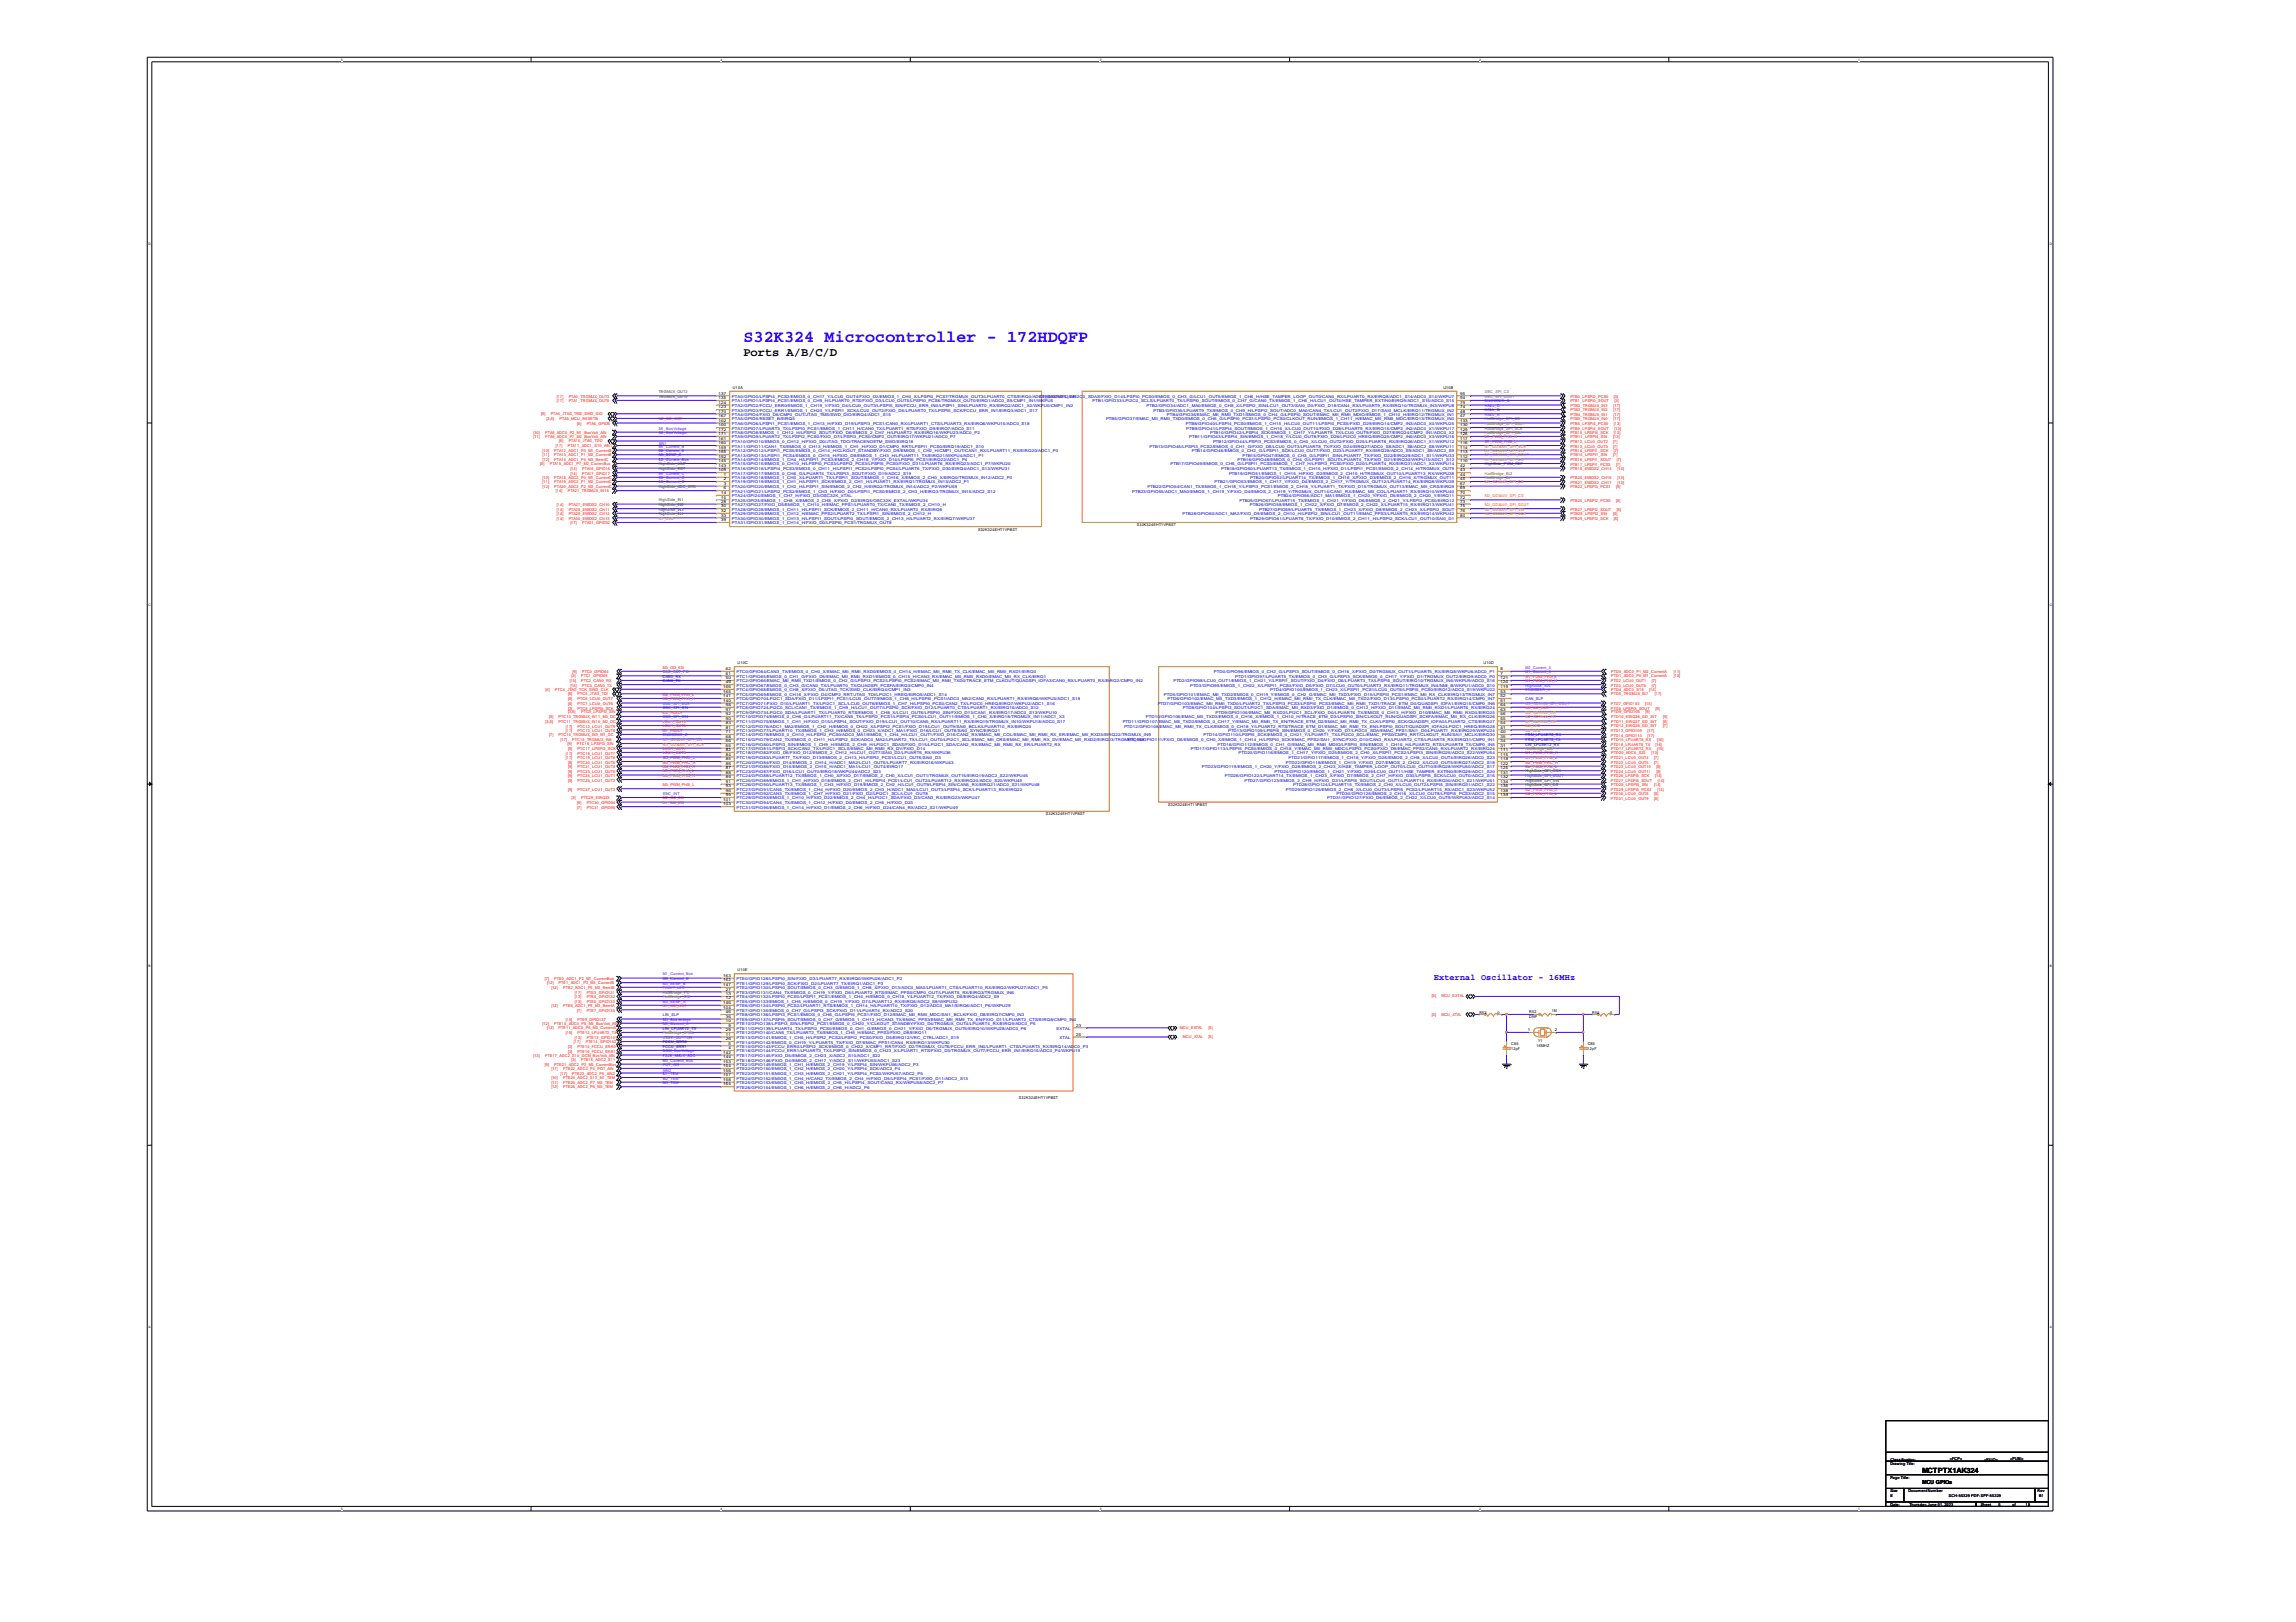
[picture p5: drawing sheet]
<svg xmlns="http://www.w3.org/2000/svg" width="297mm" height="210mm" viewBox="0 0 297 210" stroke-linecap="round" stroke-linejoin="round" font-family="sans-serif">
<defs><g id="words">
<text font-size="2.2" fill="#00f" x="96.2" y="44.2">S32K324 Microcontroller - 172HDQFP</text>
<text font-size="1.6" x="96.2" y="46.1">Ports A/B/C/D</text>
<text font-size="1.1" fill="#00f" x="185.5" y="126.8">External Oscillator - 16MHz</text>
<text font-size=".9" x="248.7" y="190.6">MCTPTX1AK324</text>
<text font-size=".7" x="248.7" y="192.1">MCU GPIOs</text>
<g font-size=".5" fill="#f00">
<text x="70" y="53.7">[6]</text>
<text x="71.2" y="53.7">PTA4_JTAG_TMS_SWD_DIO</text>
<text x="72.1" y="51.5">[17]</text>
<text x="72.1" y="52.1">[17]</text>
<text x="73.6" y="51.5">PTA0_TRGMUX_OUT3</text>
<text x="73.6" y="52.1">PTA1_TRGMUX_OUT0</text>
<text x="203.2" y="51.5">PTB0_LPSPI0_PCS0</text>
<text x="203.2" y="52.1">PTB1_LPSPI0_SOUT</text>
<text x="203.2" y="53.8">PTB4_TRGMUX_IN1</text>
<text x="203.2" y="53.2">PTB3_TRGMUX_IN2</text>
<text x="203.2" y="52.6">PTB2_TRGMUX_IN3</text>
<text x="208.7" y="53.8">[17]</text>
<text x="208.7" y="53.2">[17]</text>
<text x="208.7" y="52.6">[17]</text>
<text x="208.8" y="51.5">[3]</text>
<text x="208.9" y="52.1">[3]</text>
<text x="69" y="56.1">[10]</text>
<text x="69" y="56.7">[11]</text>
<text x="70.2" y="58.5">[10]</text>
<text x="70.2" y="59.1">[11]</text>
<text x="70.2" y="59.6">[12]</text>
<text x="70.5" y="56.1">PTA8_ADC0_P2_M1_BusVolt_AIN</text>
<text x="70.5" y="56.7">PTA9_ADC0_P7_M2_BusVolt_AIN</text>
<text x="70.7" y="54.3">[3,6]</text>
<text x="71.7" y="58.5">PTA12_ADC1_P0_M1_CurrentB</text>
<text x="71.7" y="59.1">PTA13_ADC1_P1_M2_CurrentB</text>
<text x="71.7" y="59.6">PTA14_ADC1_P4_M3_BemfC</text>
<text x="71.9" y="57.9">[17]</text>
<text x="72.3" y="57.2">[6]</text>
<text x="72.4" y="54.3">PTA5_MCU_RESETB</text>
<text x="73.4" y="57.9">PTA11_ADC1_S10_AIN1</text>
<text x="73.6" y="57.2">PTA10_JTAG_TDO</text>
<text x="74.7" y="55">[8]</text>
<text x="75.9" y="55">PTA6_GPIO6</text>
<text x="85.2" y="54.4">M2_GD_RST</text>
<text x="192.1" y="57.3">M1_PWM_PHB_L</text>
<text x="192.1" y="56.7">M1_PWM_PHB_H</text>
<text x="203.2" y="59.7">PTB16_LPSPI1_SOUT</text>
<text x="203.2" y="57.9">PTB13_LCU0_OUT3</text>
<text x="203.2" y="56.2">PTB10_LPSPI4_SCK</text>
<text x="203.2" y="57.4">PTB12_LCU0_OUT2</text>
<text x="203.2" y="55">PTB8_LPSPI4_PCS0</text>
<text x="203.2" y="55.6">PTB9_LPSPI4_SOUT</text>
<text x="203.2" y="58.5">PTB14_LPSPI1_SCK</text>
<text x="203.2" y="56.7">PTB11_LPSPI4_SIN</text>
<text x="203.2" y="59.1">PTB15_LPSPI1_SIN</text>
<text x="203.2" y="54.4">PTB5_TRGMUX_IN0</text>
<text x="208.7" y="56.7">[13]</text>
<text x="208.7" y="59.1">[7]</text>
<text x="208.7" y="57.9">[7]</text>
<text x="208.7" y="57.4">[7]</text>
<text x="208.7" y="54.4">[17]</text>
<text x="208.8" y="56.2">[13]</text>
<text x="208.8" y="55">[13]</text>
<text x="208.8" y="58.5">[7]</text>
<text x="208.9" y="55.6">[13]</text>
<text x="209.2" y="59.7">[7]</text>
<text x="69.9" y="60.2">[8]</text>
<text x="70.2" y="62">[10]</text>
<text x="70.2" y="62.6">[11]</text>
<text x="70.2" y="63.1">[12]</text>
<text x="71.1" y="60.2">PTA15_ADC1_P7_M2_CurrenBus</text>
<text x="71.7" y="62">PTA18_ADC2_P0_M1_CurrentC</text>
<text x="71.7" y="62.6">PTA19_ADC2_P1_M2_CurrentC</text>
<text x="71.7" y="63.1">PTA20_ADC2_P2_M3_CurrentC</text>
<text x="71.9" y="63.7">[14]</text>
<text x="72.1" y="65.5">[14]</text>
<text x="73.4" y="63.7">PTA21_TRGMUX_IN15</text>
<text x="73.6" y="65.5">PTA27_EMIOS2_CH10</text>
<text x="73.8" y="60.8">[14]</text>
<text x="73.8" y="61.4">[14]</text>
<text x="75.3" y="60.8">PTA16_GPIO16</text>
<text x="75.3" y="61.4">PTA17_GPIO17</text>
<text x="203.2" y="60.8">PTB18_EMIOS2_CH14</text>
<text x="203.2" y="62">PTB20_EMIOS2_CH16</text>
<text x="203.2" y="62.6">PTB21_EMIOS2_CH17</text>
<text x="203.2" y="63.2">PTB22_LPSPI3_PCS1</text>
<text x="203.2" y="64.9">PTB25_LPSPI2_PCS0</text>
<text x="203.2" y="60.3">PTB17_LPSPI1_PCS3</text>
<text x="209.1" y="63.2">[9]</text>
<text x="209.1" y="64.9">[8]</text>
<text x="209.1" y="60.3">[7]</text>
<text x="209.3" y="60.8">[14]</text>
<text x="209.3" y="62">[13]</text>
<text x="209.3" y="62.6">[13]</text>
<text x="72.1" y="66.1">[14]</text>
<text x="72.1" y="66.7">[14]</text>
<text x="72.1" y="67.3">[14]</text>
<text x="73.6" y="66.1">PTA28_EMIOS2_CH11</text>
<text x="73.6" y="66.7">PTA29_EMIOS2_CH12</text>
<text x="73.6" y="67.3">PTA30_EMIOS2_CH13</text>
<text x="73.8" y="67.9">[17]</text>
<text x="75.3" y="67.9">PTA31_GPIO32</text>
<text x="203.2" y="66.1">PTB27_LPSPI2_SOUT</text>
<text x="203.2" y="67.3">PTB29_LPSPI2_SCK</text>
<text x="203.2" y="66.6">PTB28_LPSPI2_SIN</text>
<text x="208.7" y="66.6">[8]</text>
<text x="208.8" y="67.3">[8]</text>
<text x="209.2" y="66.1">[8]</text>
<text x="70.6" y="89.4">[6]</text>
<text x="71.8" y="89.4">PTC4_JTAG_TCK_SWD_CLK</text>
<text x="73.5" y="90">[6]</text>
<text x="73.7" y="88.3">[15]</text>
<text x="73.8" y="88.9">[15]</text>
<text x="74" y="87.7">[3]</text>
<text x="74.1" y="87.1">[9]</text>
<text x="74.7" y="90">PTC5_JTAG_TDI</text>
<text x="75.2" y="88.3">PTC2_CAN0_RX</text>
<text x="75.2" y="87.7">PTC1_GPIO65</text>
<text x="75.3" y="88.9">PTC3_CAN0_TX</text>
<text x="75.3" y="87.1">PTC0_GPIO64</text>
<text x="85.8" y="86.5">M3_GD_EN</text>
<text x="197.4" y="87.7">M1_PWM_PHA_L</text>
<text x="197.4" y="88.3">M1_PWM_PHA_H</text>
<text x="208.4" y="88.3">PTD2_LCU0_OUT1</text>
<text x="208.4" y="88.9">PTD3_LCU0_OUT0</text>
<text x="208.4" y="87.1">PTD0_ADC0_P1_M2_CurrentA</text>
<text x="208.4" y="87.7">PTD1_ADC0_P0_M1_CurrentA</text>
<text x="208.4" y="89.4">PTD4_ADC0_S19</text>
<text x="213.4" y="89.4">[14]</text>
<text x="213.7" y="88.3">[7]</text>
<text x="213.7" y="88.9">[7]</text>
<text x="216.5" y="87.1">[11]</text>
<text x="216.5" y="87.7">[10]</text>
<text x="70.6" y="93.5">[3,8]</text>
<text x="71" y="95.2">[7]</text>
<text x="71" y="92.9">[9]</text>
<text x="72.3" y="95.2">PTC14_TRGMUX_IN9_M1_OC</text>
<text x="72.3" y="92.9">PTC10_TRGMUX_IN11_M3_OC</text>
<text x="72.3" y="93.5">PTC11_TRGMUX_IN10_M2_OC</text>
<text x="72.5" y="95.8">[17]</text>
<text x="73.2" y="94.1">[17]</text>
<text x="73.2" y="94.7">[17]</text>
<text x="73.5" y="90.6">[8]</text>
<text x="73.5" y="91.2">[8]</text>
<text x="73.5" y="91.8">[3]</text>
<text x="73.5" y="92.3">[3,8]</text>
<text x="74" y="95.8">PTC15_TRGMUX_IN8</text>
<text x="74.7" y="90.6">PTC6_LCU0_OUT7</text>
<text x="74.7" y="91.2">PTC7_LCU0_OUT6</text>
<text x="74.7" y="94.1">PTC12_LCU1_OUT9</text>
<text x="74.7" y="94.7">PTC13_LCU1_OUT8</text>
<text x="74.7" y="91.8">PTC8_LPSPI0_SCK</text>
<text x="75.2" y="92.3">PTC9_LPSPI0_SIN</text>
<text x="85.8" y="90">M2_PWM_PHA_L</text>
<text x="85.8" y="90.6">M2_PWM_PHA_H</text>
<text x="85.8" y="94.7">M1_FAULT</text>
<text x="85.8" y="92.4">M3_FAULT</text>
<text x="85.8" y="93.6">LCU1_OUT9</text>
<text x="85.8" y="94.1">LCU1_OUT8</text>
<text x="197.4" y="91.8">M3_GD_RST</text>
<text x="208.4" y="91.8">PTD8_LPSPI3_SOUT</text>
<text x="208.4" y="91.2">PTD7_GPIO103</text>
<text x="208.4" y="94.7">PTD13_GPIO109</text>
<text x="208.4" y="95.3">PTD14_GPIO110</text>
<text x="208.4" y="95.8">PTD15_LPUART8_RX</text>
<text x="208.4" y="92.3">PTD9_GPIO105</text>
<text x="208.4" y="90">PTD5_TRGMUX_IN7</text>
<text x="208.4" y="92.9">PTD10_EIRQ26_GD_INT</text>
<text x="208.4" y="93.5">PTD11_EIRQ27_GD_INT</text>
<text x="208.4" y="94.1">PTD12_EIRQ28_GD_INT</text>
<text x="212.9" y="91.2">[15]</text>
<text x="212.9" y="92.3">[9]</text>
<text x="213.1" y="94.7">[17]</text>
<text x="213.1" y="95.3">[17]</text>
<text x="214.1" y="90">[17]</text>
<text x="214.2" y="91.8">[9]</text>
<text x="214.4" y="95.8">[16]</text>
<text x="215.2" y="92.9">[9]</text>
<text x="215.2" y="93.5">[8]</text>
<text x="215.2" y="94.1">[7]</text>
<text x="73.2" y="97.7">[17]</text>
<text x="73.2" y="98.3">[17]</text>
<text x="73.4" y="96.4">[9]</text>
<text x="73.5" y="97.1">[9]</text>
<text x="73.5" y="98.8">[9]</text>
<text x="73.5" y="99.4">[9]</text>
<text x="73.5" y="100">[9]</text>
<text x="73.5" y="100.6">[9]</text>
<text x="73.5" y="101.2">[9]</text>
<text x="74.6" y="96.4">PTC16_LPSPI3_SIN</text>
<text x="74.7" y="97.1">PTC17_LPSPI3_SCK</text>
<text x="74.7" y="98.8">PTC20_LCU1_OUT5</text>
<text x="74.7" y="99.4">PTC21_LCU1_OUT4</text>
<text x="74.7" y="100">PTC23_LCU1_OUT0</text>
<text x="74.7" y="100.6">PTC24_LCU1_OUT1</text>
<text x="74.7" y="101.2">PTC25_LCU1_OUT2</text>
<text x="74.7" y="97.7">PTC18_LCU1_OUT7</text>
<text x="74.7" y="98.3">PTC19_LCU1_OUT6</text>
<text x="85.8" y="98.2">M3_PWM_PHC_L</text>
<text x="85.8" y="98.8">M3_PWM_PHC_H</text>
<text x="85.8" y="99.4">M3_PWM_PHA_H</text>
<text x="85.8" y="99.9">M3_PWM_PHA_L</text>
<text x="85.8" y="100.5">M3_PWM_PHB_H</text>
<text x="85.8" y="101.7">M3_PWM_PHB_L</text>
<text x="85.8" y="97">LCU1_OUT7</text>
<text x="85.8" y="97.6">LCU1_OUT6</text>
<text x="197.4" y="97.6">M1_PWM_PHC_H</text>
<text x="197.4" y="98.2">M1_PWM_PHC_L</text>
<text x="197.4" y="98.8">M2_PWM_PHC_H</text>
<text x="197.4" y="99.4">M2_PWM_PHC_L</text>
<text x="208.4" y="96.5">PTD16_LPUART8_TX</text>
<text x="208.4" y="98.3">PTD21_LCU0_OUT4</text>
<text x="208.4" y="98.8">PTD22_LCU0_OUT5</text>
<text x="208.4" y="99.4">PTD23_LCU0_OUT10</text>
<text x="208.4" y="100">PTD24_LCU0_OUT11</text>
<text x="208.4" y="101.2">PTD27_LPSPI5_SOUT</text>
<text x="208.4" y="100.6">PTD26_LPSPI5_SCK</text>
<text x="208.4" y="97">PTD17_LPUART2_RX</text>
<text x="208.4" y="101.7">PTD28_LPSPI5_SIN</text>
<text x="208.4" y="97.6">PTD20_ADC0_S22</text>
<text x="213.7" y="97.6">[13]</text>
<text x="214" y="101.7">[14]</text>
<text x="214" y="98.3">[7]</text>
<text x="214" y="98.8">[7]</text>
<text x="214.1" y="100.6">[14]</text>
<text x="214.2" y="96.5">[16]</text>
<text x="214.3" y="99.4">[8]</text>
<text x="214.3" y="100">[8]</text>
<text x="214.4" y="97">[15]</text>
<text x="214.5" y="101.2">[14]</text>
<text x="73.5" y="102.3">[9]</text>
<text x="74" y="103.5">[3]</text>
<text x="74.7" y="104.1">[8]</text>
<text x="74.7" y="104.6">[7]</text>
<text x="74.7" y="102.3">PTC27_LCU1_OUT3</text>
<text x="75.2" y="103.5">PTC29_EIRQ23</text>
<text x="75.9" y="104.1">PTC30_GPIO94</text>
<text x="75.9" y="104.6">PTC31_GPIO95</text>
<text x="85.8" y="103.5">M2_GD_EN</text>
<text x="85.8" y="104.1">M1_GD_EN</text>
<text x="197.4" y="102.3">M2_PWM_PHB_H</text>
<text x="197.4" y="102.9">M2_PWM_PHB_L</text>
<text x="208.4" y="102.9">PTD30_LCU0_OUT8</text>
<text x="208.4" y="103.5">PTD31_LCU0_OUT9</text>
<text x="208.4" y="102.3">PTD29_LPSPI5_PCS2</text>
<text x="214" y="102.9">[8]</text>
<text x="214" y="103.5">[8]</text>
<text x="214.4" y="102.3">[14]</text>
<text x="70.5" y="126.8">[7]</text>
<text x="70.8" y="127.4">[12]</text>
<text x="71.3" y="128">[12]</text>
<text x="71.3" y="130.3">[12]</text>
<text x="71.7" y="126.8">PTE0_ADC1_P2_M1_CurrentBus</text>
<text x="72.3" y="127.4">PTE1_ADC1_P3_M3_CurrentB</text>
<text x="72.9" y="128">PTE2_ADC1_P5_M3_BemfB</text>
<text x="72.9" y="130.3">PTE6_ADC1_P6_M3_BemfA</text>
<text x="74.4" y="129.2">[13]</text>
<text x="74.4" y="129.8">[13]</text>
<text x="74.4" y="128.6">[17]</text>
<text x="74.7" y="130.9">[7]</text>
<text x="75.9" y="130.9">PTE7_GPIO135</text>
<text x="75.9" y="129.2">PTE4_GPIO132</text>
<text x="75.9" y="129.8">PTE5_GPIO133</text>
<text x="75.9" y="128.6">PTE3_GPIO131</text>
<text x="85.8" y="130.3">M1_GD_RST</text>
<text x="185.3" y="129.1">[5]</text>
<text x="185.3" y="131.4">[5]</text>
<text x="186.5" y="129.1">MCU_EXTAL</text>
<text x="186.5" y="131.4">MCU_XTAL</text>
<text x="69" y="136.7">[13]</text>
<text x="70.2" y="132.7">[12]</text>
<text x="70.5" y="137.9">[9]</text>
<text x="70.5" y="136.7">PTE17_ADC2_S10_DCM_BusVolt_AIN</text>
<text x="70.8" y="133.2">[12]</text>
<text x="71.7" y="132.7">PTE10_ADC0_P5_M3_BusVolt_AIN</text>
<text x="71.7" y="137.9">PTE21_ADC2_P3_M3_CurrentBus</text>
<text x="72.3" y="133.2">PTE11_ADC0_P6_M3_CurrentA</text>
<text x="73.2" y="132.1">[15]</text>
<text x="73.2" y="133.9">[15]</text>
<text x="73.5" y="135.6">[3]</text>
<text x="73.5" y="136.2">[3]</text>
<text x="74" y="137.3">[3]</text>
<text x="74.3" y="135">[17]</text>
<text x="74.4" y="134.5">[13]</text>
<text x="74.7" y="135.6">PTE15_FCCU_ERR0</text>
<text x="74.7" y="136.2">PTE16_FCCU_ERR1</text>
<text x="74.7" y="133.9">PTE12_LPUART2_TX</text>
<text x="74.7" y="132.1">PTE9_GPIO137</text>
<text x="75.2" y="137.3">PTE18_ADC2_S11</text>
<text x="75.8" y="135">PTE14_GPIO142</text>
<text x="75.9" y="134.5">PTE13_GPIO141</text>
<text x="152.7" y="133.2">MCU_EXTAL</text>
<text x="153" y="134.4">MCU_XTAL</text>
<text x="156.3" y="134.4">[5]</text>
<text x="156.3" y="133.2">[5]</text>
<text x="71.3" y="140.8">[12]</text>
<text x="71.3" y="138.5">[17]</text>
<text x="71.3" y="140.2">[11]</text>
<text x="71.3" y="139.7">[10]</text>
<text x="72.5" y="139.1">[17]</text>
<text x="72.9" y="140.8">PTE26_ADC2_P6_M3_TEM</text>
<text x="72.9" y="138.5">PTE22_ADC2_P4_POT_AIN</text>
<text x="72.9" y="140.2">PTE25_ADC2_P7_M2_TEM</text>
<text x="72.9" y="139.7">PTE24_ADC2_S13_M1_TEM</text>
<text x="74" y="139.1">PTE23_ADC2_P5_AIN2</text>
</g>
<g font-size=".5" fill="#008040">
<text x="85.2" y="50.9">TRGMUX_OUT3</text>
<text x="85.2" y="64.9">HighSide_IN1</text>
<text x="85.2" y="60.2">HighSide_LIMP</text>
</g>
<g font-size=".5" fill="#008000">
<text x="85.2" y="51.5">TRGMUX_OUT0</text>
<text x="85.2" y="65.5">HighSide_IN2</text>
<text x="85.2" y="60.8">HighSide_RST</text>
<text x="85.2" y="63.2">HighSide_ADC_SYN</text>
<text x="192.1" y="60.2">HighSide_PWM_REF</text>
<text x="85.2" y="66.1">HighSide_IN3</text>
<text x="85.2" y="66.7">HighSide_IN4</text>
<text x="197.4" y="100.5">HighSide_SPI_SOUT</text>
<text x="197.4" y="101.1">HighSide_SPI_SIN</text>
<text x="197.4" y="99.9">HighSide_SPI_SCK</text>
<text x="197.4" y="101.7">HighSide_SPI_CS</text>
</g>
<g font-size=".5">
<text x="93" y="51.1">137</text>
<text x="93" y="51.6">135</text>
<text x="93" y="52.2">124</text>
<text x="93" y="52.8">123</text>
<text x="93" y="53.4">170</text>
<text x="93" y="54">167</text>
<text x="94.8" y="50.3">U10A</text>
<text x="186.7" y="50.3">U10B</text>
<text x="188.9" y="51.1">95</text>
<text x="188.9" y="51.6">94</text>
<text x="188.9" y="52.2">79</text>
<text x="188.9" y="52.8">74</text>
<text x="188.9" y="53.4">48</text>
<text x="188.9" y="54">47</text>
<text x="93" y="56.9">161</text>
<text x="93" y="57.5">160</text>
<text x="93" y="58.1">159</text>
<text x="93" y="58.7">155</text>
<text x="93" y="59.2">152</text>
<text x="93" y="59.8">145</text>
<text x="93" y="54.6">102</text>
<text x="93" y="55.2">100</text>
<text x="93" y="55.8">172</text>
<text x="93" y="56.3">171</text>
<text x="188.9" y="55.8">129</text>
<text x="188.9" y="56.3">126</text>
<text x="188.9" y="56.9">117</text>
<text x="188.9" y="57.5">116</text>
<text x="188.9" y="58.1">114</text>
<text x="188.9" y="58.7">113</text>
<text x="188.9" y="59.2">112</text>
<text x="188.9" y="59.8">110</text>
<text x="188.9" y="54.6">133</text>
<text x="188.9" y="55.2">130</text>
<text x="93" y="60.4">143</text>
<text x="93" y="61">109</text>
<text x="93.3" y="63.9">14</text>
<text x="93.3" y="64.5">15</text>
<text x="93.3" y="65.1">28</text>
<text x="93.3" y="65.7">30</text>
<text x="93.6" y="61.6">1</text>
<text x="93.6" y="62.1">2</text>
<text x="93.6" y="62.7">3</text>
<text x="93.6" y="63.3">6</text>
<text x="188.9" y="60.4">42</text>
<text x="188.9" y="61">43</text>
<text x="188.9" y="61.6">44</text>
<text x="188.9" y="62.1">45</text>
<text x="188.9" y="62.7">67</text>
<text x="188.9" y="63.3">69</text>
<text x="188.9" y="63.9">70</text>
<text x="188.9" y="64.5">72</text>
<text x="188.9" y="65.1">73</text>
<text x="188.9" y="65.7">75</text>
<text x="93.3" y="66.3">32</text>
<text x="93.3" y="66.8">33</text>
<text x="93.3" y="67.4">39</text>
<text x="126.5" y="68.7">S32K324EHT1VPBST</text>
<text x="147.1" y="68.1">S32K324EHT1VPBST</text>
<text x="188.9" y="66.3">76</text>
<text x="188.9" y="66.8">80</text>
<text x="93.6" y="89">166</text>
<text x="93.6" y="89.6">165</text>
<text x="93.9" y="86.7">62</text>
<text x="93.9" y="87.3">61</text>
<text x="93.9" y="87.9">50</text>
<text x="93.9" y="88.4">49</text>
<text x="95.4" y="86">U10C</text>
<text x="191.9" y="86">U10D</text>
<text x="194.1" y="86.7">8</text>
<text x="194.1" y="87.3">7</text>
<text x="194.1" y="87.9">121</text>
<text x="194.1" y="88.4">120</text>
<text x="194.1" y="89">119</text>
<text x="194.1" y="89.6">53</text>
<text x="93.6" y="90.2">141</text>
<text x="93.6" y="90.8">140</text>
<text x="93.9" y="92.5">92</text>
<text x="93.9" y="93.1">90</text>
<text x="93.9" y="93.7">83</text>
<text x="93.9" y="94.3">81</text>
<text x="93.9" y="94.9">71</text>
<text x="93.9" y="95.5">68</text>
<text x="93.9" y="91.4">98</text>
<text x="93.9" y="91.9">97</text>
<text x="194.1" y="92.5">56</text>
<text x="194.1" y="93.1">55</text>
<text x="194.1" y="93.7">54</text>
<text x="194.1" y="94.3">41</text>
<text x="194.1" y="94.9">40</text>
<text x="194.1" y="95.5">35</text>
<text x="194.1" y="90.2">52</text>
<text x="194.1" y="90.8">51</text>
<text x="194.1" y="91.4">64</text>
<text x="194.1" y="91.9">63</text>
<text x="93.9" y="96.1">66</text>
<text x="93.9" y="96.6">65</text>
<text x="93.9" y="97.2">82</text>
<text x="93.9" y="97.8">84</text>
<text x="93.9" y="98.4">85</text>
<text x="93.9" y="99">86</text>
<text x="93.9" y="99.6">87</text>
<text x="93.9" y="100.1">88</text>
<text x="93.9" y="100.7">89</text>
<text x="93.9" y="101.3">91</text>
<text x="93.9" y="101.9">93</text>
<text x="194.1" y="96.1">34</text>
<text x="194.1" y="96.6">31</text>
<text x="194.1" y="97.2">111</text>
<text x="194.1" y="97.8">115</text>
<text x="194.1" y="98.4">118</text>
<text x="194.1" y="99">122</text>
<text x="194.1" y="99.6">125</text>
<text x="194.1" y="100.1">131</text>
<text x="194.1" y="100.7">132</text>
<text x="194.1" y="101.3">134</text>
<text x="194.1" y="101.9">136</text>
<text x="93.6" y="103.6">101</text>
<text x="93.6" y="104.2">103</text>
<text x="93.9" y="102.5">96</text>
<text x="93.9" y="103">99</text>
<text x="135.3" y="105.5">S32K324EHT1VPBST</text>
<text x="151.1" y="104.3">S32K324EHT1VPBST</text>
<text x="194.1" y="102.5">138</text>
<text x="194.1" y="103">139</text>
<text x="95.4" y="125.7">U10E</text>
<text x="93.6" y="126.4">163</text>
<text x="93.6" y="127">162</text>
<text x="93.6" y="127.6">147</text>
<text x="93.6" y="129.9">146</text>
<text x="93.6" y="130.5">104</text>
<text x="93.9" y="128.2">27</text>
<text x="93.9" y="128.8">13</text>
<text x="93.9" y="129.3">12</text>
<text x="93.9" y="131.1">46</text>
<text x="93.9" y="131.7">36</text>
<text x="191.4" y="131.2">R53</text>
<text x="193.7" y="131.2">0</text>
<text x="197.8" y="131.1">R52</text>
<text x="197.8" y="131.8">DNP</text>
<text x="200.7" y="130.9">1M</text>
<text x="206" y="131.2">R55</text>
<text x="208.3" y="131.2">0</text>
<text x="93.6" y="136.4">142</text>
<text x="93.6" y="136.9">144</text>
<text x="93.6" y="137.5">153</text>
<text x="93.9" y="132.2">10</text>
<text x="93.9" y="133.4">29</text>
<text x="93.9" y="134">11</text>
<text x="93.9" y="134.6">26</text>
<text x="94.2" y="132.8">9</text>
<text x="94.2" y="135.2">5</text>
<text x="94.2" y="135.8">4</text>
<text x="139.2" y="134">25</text>
<text x="139.2" y="132.8">23</text>
<text x="195.5" y="135.3">C85</text>
<text x="195.5" y="135.8">12pF</text>
<text x="197.7" y="133.4">1</text>
<text x="198.8" y="135.5">16MHZ</text>
<text x="199" y="134.8">Y1</text>
<text x="201.2" y="133.4">2</text>
<text x="205.4" y="135.3">C86</text>
<text x="205.4" y="135.8">12pF</text>
<text x="93.6" y="138.1">154</text>
<text x="93.6" y="138.7">156</text>
<text x="93.6" y="139.3">157</text>
<text x="93.6" y="139.9">158</text>
<text x="93.6" y="140.5">164</text>
<text x="131.8" y="142.3">S32K324EHT1VPBST</text>
<text x="244.6" y="189.6">Drawing Title:</text>
<text x="244.6" y="191.3">Page Title:</text>
<text x="244.6" y="189">Classification:</text>
<text x="252.3" y="189">&lt;FCP&gt;</text>
<text x="256.7" y="189">&lt;FIUO&gt;</text>
<text x="260.1" y="189">&lt;PUBI&gt;</text>
<text x="244.6" y="193.1">Size</text>
<text x="244.6" y="194.9">Date:</text>
<text x="244.6" y="193.7">E</text>
<text x="246.9" y="193.1">Document Number</text>
<text x="247" y="194.9">Thursday, June 01, 2023</text>
<text x="252.1" y="193.7">SCH-55329 PDF: SPF-55329</text>
<text x="256.2" y="194.9">Sheet</text>
<text x="258.6" y="194.9">5</text>
<text x="260.3" y="194.9">of</text>
<text x="262.1" y="194.9">18</text>
<text x="263.6" y="193.1">Rev</text>
<text x="263.8" y="193.7">B1</text>
</g>
<g font-size=".5" fill="#00c">
<text x="94.7" y="51.5">PTA0/GPIO0/LPSPI4_PCS2/EMIOS_0_CH17_Y/LCU0_OUT4/FXIO_D2/EMIOS_1_CH0_X/LPSPI0_PCS7/TRGMUX_OUT3/LPUART0_CTS/EIRQ0/ADC0_S8/CMP1_IN0</text>
<text x="94.7" y="52.1">PTA1/GPIO1/LPSPI4_PCS1/EMIOS_0_CH9_H/LPUART0_RTS/FXIO_D3/LCU0_OUT5/LPSPI0_PCS6/TRGMUX_OUT0/EIRQ1/ADC0_S9/CMP1_IN1/WKPU5</text>
<text x="94.7" y="52.7">PTA2/GPIO2/FCCU_ERR0/EMIOS_1_CH19_Y/FXIO_D4/LCU0_OUT3/LPSPI5_SIN/FCCU_ERR_IN0/LPSPI1_SIN/LPUART0_RX/EIRQ2/ADC1_X0/WKPU0/CMP1_IN2</text>
<text x="94.7" y="53.3">PTA3/GPIO3/FCCU_ERR1/EMIOS_1_CH20_Y/LPSPI1_SCK/LCU0_OUT2/FXIO_D5/LPUART0_TX/LPSPI5_SCK/FCCU_ERR_IN1/EIRQ3/ADC1_S17</text>
<text x="94.7" y="53.8">PTA4/GPIO4/FXIO_D6/CMP0_OUT/JTAG_TMS/SWD_DIO/EIRQ4/ADC1_S15</text>
<text x="134.5" y="51.5">PTB0/GPIO32/LPI2C0_SDAS/FXIO_D14/LPSPI0_PCS0/EMIOS_0_CH3_G/LCU1_OUT5/EMIOS_1_CH6_H/HSE_TAMPER_LOOP_OUT0/CAN0_RX/LPUART0_RX/EIRQ8/ADC1_S14/ADC0_S14/WKPU7</text>
<text x="141.4" y="52.1">PTB1/GPIO33/LPI2C0_SCLS/LPUART0_TX/LPSPI0_SOUT/EMIOS_0_CH7_G/CAN0_TX/EMIOS_1_CH5_H/LCU1_OUT4/HSE_TAMPER_EXTIN0/EIRQ9/ADC1_S15/ADC0_S15</text>
<text x="148.3" y="52.7">PTB2/GPIO34/ADC1_MA0/EMIOS_0_CH8_X/LPSPI2_SIN/LCU1_OUT3/SAI0_D0/FXIO_D18/CAN4_RX/LPUART9_RX/EIRQ10/TRGMUX_IN3/WKPU8</text>
<text x="149.2" y="53.3">PTB3/GPIO35/LPUART9_TX/EMIOS_0_CH9_H/LPSPI2_SOUT/ADC0_MA0/CAN4_TX/LCU1_OUT2/FXIO_D17/SAI0_MCLK/EIRQ11/TRGMUX_IN2</text>
<text x="151" y="53.8">PTB4/GPIO36/EMAC_MII_RMII_TXD1/EMIOS_0_CH4_G/LPSPI0_SOUT/EMAC_MII_RMII_MDIO/EMIOS_1_CH10_H/EIRQ12/TRGMUX_IN1</text>
<text x="94.7" y="57.3">PTA10/GPIO10/EMIOS_0_CH12_H/FXIO_D0/JTAG_TDO/TRACENOETM_SWO/EIRQ18</text>
<text x="94.7" y="57.9">PTA11/GPIO11/CAN1_TX/EMIOS_0_CH13_H/EMIOS_1_CH1_H/FXIO_D1/CMP0_RRT/LPSPI1_PCS0/EIRQ19/ADC1_S10</text>
<text x="94.7" y="58.5">PTA12/GPIO12/LPSPI1_PCS5/EMIOS_0_CH14_H/CLKOUT_STANDBY/FXIO_D9/EMIOS_1_CH2_H/CMP1_OUT/CAN1_RX/LPUART11_RX/EIRQ20/ADC1_P0</text>
<text x="94.7" y="59.1">PTA13/GPIO13/LPSPI1_PCS4/EMIOS_0_CH15_H/FXIO_D8/EMIOS_1_CH3_H/LPUART11_TX/EIRQ21/WKPU4/ADC1_P1</text>
<text x="94.7" y="59.6">PTA14/GPIO14/EMIOS_1_CH4_H/LPSPI1_PCS3/EMIOS_2_CH18_Y/FXIO_D14/LPSPI5_PCS1/EIRQ22/ADC1_P4</text>
<text x="94.7" y="54.4">PTA5/GPIO5/RESET_B/EIRQ5</text>
<text x="94.7" y="55">PTA6/GPIO6/LPSPI1_PCS1/EMIOS_1_CH13_H/FXIO_D19/LPSPI3_PCS1/CAN0_RX/LPUART1_CTS/LPUART3_RX/EIRQ6/WKPU15/ADC0_S18</text>
<text x="94.7" y="55.6">PTA7/GPIO7/LPUART3_TX/LPSPI0_PCS1/EMIOS_1_CH11_H/CAN0_TX/LPUART1_RTS/FXIO_D9/EIRQ7/ADC0_S11</text>
<text x="94.7" y="56.2">PTA8/GPIO8/EMIOS_1_CH12_H/LPSPI2_SOUT/FXIO_D6/EMIOS_2_CH7_H/LPUART2_RX/EIRQ16/WKPU23/ADC0_P2</text>
<text x="94.7" y="56.7">PTA9/GPIO9/LPUART2_TX/LPSPI2_PCS0/FXIO_D7/LPSPI3_PCS0/CMP2_OUT/EIRQ17/WKPU21/ADC0_P7</text>
<text x="143.1" y="54.4">PTB5/GPIO37/EMAC_MII_RMII_TXD0/EMIOS_0_CH5_G/LPSPI0_PCS1/LPSPI0_PCS0/CLKOUT_RUN/EMIOS_1_CH11_H/EMAC_MII_RMII_MDC/EIRQ13/TRGMUX_IN0</text>
<text x="148.7" y="57.9">PTB13/GPIO45/LPSPI3_PCS2/EMIOS_0_CH1_G/FXIO_D8/LCU0_OUT3/LPUART8_TX/FXIO_D24/EIRQ27/ADC0_S8/ADC1_S8/ADC2_S8/WKPU11</text>
<text x="153.4" y="55">PTB8/GPIO40/LPSPI4_PCS0/EMIOS_1_CH15_H/LCU0_OUT11/LPSPI0_PCS5/FXIO_D29/EIRQ14/CMP2_IN3/ADC0_X0/WKPU25</text>
<text x="153.5" y="55.6">PTB9/GPIO41/LPSPI4_SOUT/EMIOS_1_CH16_X/LCU0_OUT10/FXIO_D28/LPUART9_RX/EIRQ15/CMP2_IN2/ADC0_X1/WKPU17</text>
<text x="153.8" y="56.7">PTB11/GPIO43/LPSPI4_SIN/EMIOS_1_CH18_Y/LCU0_OUT8/FXIO_D26/LPI2C0_HREQ/EIRQ25/CMP2_IN0/ADC0_X3/WKPU16</text>
<text x="154.2" y="58.5">PTB14/GPIO46/EMIOS_0_CH2_G/LPSPI1_SCK/LCU0_OUT7/FXIO_D23/LPUART7_RX/EIRQ28/ADC0_S9/ADC1_S9/ADC2_S9</text>
<text x="156.5" y="56.2">PTB10/GPIO42/LPSPI4_SCK/EMIOS_1_CH17_Y/LPUART9_TX/LCU0_OUT9/FXIO_D27/EIRQ24/CMP2_IN1/ADC0_X2</text>
<text x="156.9" y="57.3">PTB12/GPIO44/LPSPI3_PCS3/EMIOS_0_CH0_X/LCU0_OUT2/FXIO_D25/LPUART8_RX/EIRQ26/ADC1_X1/WKPU12</text>
<text x="160.1" y="59.6">PTB16/GPIO48/EMIOS_0_CH4_G/LPSPI1_SOUT/LPUART4_TX/FXIO_D21/EIRQ30/WKPU13/ADC1_S12</text>
<text x="160.7" y="59.1">PTB15/GPIO47/EMIOS_0_CH3_G/LPSPI1_SIN/LPUART7_TX/FXIO_D22/EIRQ29/ADC1_S11/WKPU33</text>
<text x="94.7" y="60.2">PTA15/GPIO15/EMIOS_0_CH10_H/LPSPI0_PCS3/LPSPI2_PCS3/LPSPI5_PCS0/FXIO_D31/LPUART6_RX/EIRQ23/ADC1_P7/WKPU20</text>
<text x="94.7" y="60.8">PTA16/GPIO16/LPSPI4_PCS3/EMIOS_0_CH11_H/LPSPI1_PCS2/LPSPI0_PCS4/LPUART6_TX/FXIO_D30/EIRQ4/ADC1_S13/WKPU31</text>
<text x="94.7" y="61.4">PTA17/GPIO17/EMIOS_0_CH6_G/LPUART4_TX/LPSPI3_SOUT/FXIO_D19/ADC2_S19</text>
<text x="94.7" y="62">PTA18/GPIO18/EMIOS_1_CH0_X/LPUART1_TX/LPSPI1_SOUT/EMIOS_1_CH16_X/EMIOS_2_CH0_X/EIRQ0/TRGMUX_IN12/ADC2_P0</text>
<text x="94.7" y="62.6">PTA19/GPIO19/EMIOS_1_CH1_H/LPSPI1_SCK/EMIOS_2_CH1_H/LPUART1_RX/EIRQ1/TRGMUX_IN13/ADC2_P1</text>
<text x="94.7" y="63.2">PTA20/GPIO20/EMIOS_1_CH2_H/LPSPI1_SIN/EMIOS_2_CH2_H/EIRQ2/TRGMUX_IN14/ADC2_P2/WKPU59</text>
<text x="94.7" y="63.8">PTA21/GPIO21/LPSPI2_PCS2/EMIOS_1_CH3_H/FXIO_D0/LPSPI1_PCS0/EMIOS_2_CH3_H/EIRQ3/TRGMUX_IN15/ADC2_S12</text>
<text x="94.7" y="64.3">PTA24/GPI24/EMIOS_1_CH7_H/FXIO_D3/OSC32K_XTAL</text>
<text x="94.7" y="64.9">PTA25/GPI25/EMIOS_1_CH8_X/EMIOS_2_CH8_X/FXIO_D2/EIRQ5/OSC32K_EXTAL/WKPU34</text>
<text x="94.7" y="65.5">PTA27/GPIO27/FXIO_D5/EMIOS_1_CH10_H/EMAC_PPS1/LPUART0_TX/CAN0_TX/EMIOS_2_CH10_H</text>
<text x="146.5" y="63.8">PTB23/GPIO55/ADC1_MA0/EMIOS_1_CH19_Y/FXIO_D4/EMIOS_2_CH19_Y/TRGMUX_OUT14/CAN1_RX/EMAC_MII_COL/LPUART1_RX/EIRQ10/WKPU40</text>
<text x="148.5" y="63.2">PTB22/GPIO54/CAN1_TX/EMIOS_1_CH18_Y/LPSPI3_PCS1/EMIOS_2_CH18_Y/LPUART1_TX/FXIO_D15/TRGMUX_OUT13/EMAC_MII_CRS/EIRQ9</text>
<text x="151.4" y="60.2">PTB17/GPIO49/EMIOS_0_CH5_G/LPSPI1_PCS3/EMIOS_1_CH7_H/LPSPI3_PCS0/FXIO_D20/LPUART4_RX/EIRQ31/ADC1_X2/WKPU14</text>
<text x="157.1" y="62.6">PTB21/GPIO53/EMIOS_1_CH17_Y/FXIO_D4/EMIOS_2_CH17_Y/TRGMUX_OUT12/LPUART14_RX/EIRQ8/WKPU39</text>
<text x="158" y="60.8">PTB18/GPIO50/LPUART13_TX/EMIOS_1_CH15_H/FXIO_D1/LPSPI1_PCS1/EMIOS_2_CH14_H/TRGMUX_OUT9</text>
<text x="159" y="61.4">PTB19/GPIO51/EMIOS_1_CH15_H/FXIO_D2/EMIOS_2_CH15_H/TRGMUX_OUT10/LPUART13_RX/WKPU38</text>
<text x="160.4" y="64.9">PTB25/GPIO57/LPUART15_TX/EMIOS_1_CH21_Y/FXIO_D6/EMIOS_2_CH21_Y/LPSPI2_PCS0/EIRQ12</text>
<text x="161.7" y="65.5">PTB26/GPIO58/EMIOS_1_CH22_X/FXIO_D7/EMIOS_2_CH22_X/LPUART15_RX/EIRQ13/WKPU41</text>
<text x="161.8" y="62">PTB20/GPIO52/LPUART14_TX/EMIOS_1_CH16_X/FXIO_D3/EMIOS_2_CH16_X/TRGMUX_OUT11</text>
<text x="165.3" y="64.3">PTB24/GPIO56/ADC1_MA1/EMIOS_1_CH20_Y/FXIO_D5/EMIOS_2_CH20_Y/EIRQ11</text>
<text x="94.7" y="66.1">PTA28/GPIO28/EMIOS_1_CH11_H/LPSPI1_SCK/EMIOS_2_CH11_H/CAN0_RX/LPUART0_RX/EIRQ6</text>
<text x="94.7" y="66.7">PTA29/GPIO29/EMIOS_1_CH12_H/EMAC_PPS2/LPUART2_TX/LPSPI1_SIN/EMIOS_2_CH12_H</text>
<text x="94.7" y="67.3">PTA30/GPIO30/EMIOS_1_CH13_H/LPSPI1_SOUT/LPSPI0_SOUT/EMIOS_2_CH13_H/LPUART2_RX/EIRQ7/WKPU37</text>
<text x="94.7" y="67.9">PTA31/GPIO31/EMIOS_1_CH14_H/FXIO_D0/LPSPI0_PCS1/TRGMUX_OUT8</text>
<text x="153" y="66.7">PTB28/GPIO60/ADC1_MA2/FXIO_D9/EMIOS_2_CH10_H/LPSPI2_SIN/LCU1_OUT11/EMAC_PPS3/LPUART5_RX/EIRQ14/WKPU42</text>
<text x="161.8" y="67.3">PTB29/GPIO61/LPUART6_TX/FXIO_D10/EMIOS_2_CH11_H/LPSPI2_SCK/LCU1_OUT10/SAI0_D1</text>
<text x="162.9" y="66.1">PTB27/GPIO59/LPUART5_TX/EMIOS_1_CH23_X/FXIO_D8/EMIOS_2_CH23_X/LPSPI2_SOUT</text>
<text x="95.3" y="87.1">PTC0/GPIO64/CAN3_TX/EMIOS_0_CH0_X/EMAC_MII_RMII_RXD0/EMIOS_0_CH14_H/EMAC_MII_RMII_TX_CLK/EMAC_MII_RMII_RXD1/EIRQ0</text>
<text x="95.3" y="87.7">PTC1/GPIO65/EMIOS_0_CH1_G/FXIO_D5/EMAC_MII_RMII_RXD1/EMIOS_0_CH15_H/CAN3_RX/EMAC_MII_RMII_RXD0/EMAC_MII_RX_CLK/EIRQ1</text>
<text x="95.3" y="88.3">PTC2/GPIO66/EMAC_MII_RMII_TXD1/EMIOS_0_CH2_G/LPSPI3_PCS2/LPSPI0_PCS2/EMAC_MII_RMII_TXD0/TRACE_ETM_CLKOUT/QUADSPI_IOFA3/CAN0_RX/LPUART0_RX/EIRQ2/CMP0_IN2</text>
<text x="95.3" y="88.9">PTC3/GPIO67/EMIOS_0_CH3_G/CAN0_TX/LPUART0_TX/QUADSPI_PCSFA/EIRQ3/CMP0_IN4</text>
<text x="95.3" y="89.4">PTC4/GPIO68/EMIOS_0_CH8_X/FXIO_D5/JTAG_TCK/SWD_CLK/EIRQ4/CMP1_IN3</text>
<text x="151.8" y="88.3">PTD2/GPIO98/LCU0_OUT1/EMIOS_1_CH21_Y/LPSPI1_SOUT/FXIO_D4/FXIO_D6/LPUART3_TX/LPSPI5_SOUT/EIRQ10/TRGMUX_IN5/WKPU9/ADC0_S16</text>
<text x="154" y="88.9">PTD3/GPIO99/EMIOS_1_CH22_X/LPSPI1_PCS0/FXIO_D5/FXIO_D7/LCU0_OUT0/LPUART3_RX/EIRQ11/TRGMUX_IN4/NMI_B/WKPU1/ADC0_S10</text>
<text x="157.1" y="87.1">PTD0/GPIO96/EMIOS_0_CH2_G/LPSPI3_SOUT/EMIOS_0_CH16_X/FXIO_D0/TRGMUX_OUT1/LPUART5_RX/EIRQ8/WKPU6/ADC0_P1</text>
<text x="159.8" y="87.7">PTD1/GPIO97/LPUART5_TX/EMIOS_0_CH3_G/LPSPI3_SCK/EMIOS_0_CH17_Y/FXIO_D1/TRGMUX_OUT2/EIRQ9/ADC0_P0</text>
<text x="164.3" y="89.4">PTD4/GPIO100/EMIOS_1_CH23_X/LPSPI1_PCS1/LCU0_OUT6/LPSPI5_PCS0/EIRQ12/ADC0_S19/WKPU22</text>
<text x="95.3" y="93">PTC10/GPIO74/EMIOS_0_CH6_G/LPUART11_TX/CAN5_TX/LPSPI2_PCS1/LPSPI4_PCS0/LCU1_OUT11/EMIOS_1_CH0_X/EIRQ18/TRGMUX_IN11/ADC1_X3</text>
<text x="95.3" y="93.6">PTC11/GPIO75/EMIOS_1_CH1_H/FXIO_D15/LPSPI4_SOUT/FXIO_D19/LCU1_OUT10/CAN5_RX/LPUART11_RX/EIRQ19/TRGMUX_IN10/WKPU18/ADC0_S17</text>
<text x="95.3" y="94.1">PTC12/GPIO76/ADC1_MA2/EMIOS_1_CH2_H/EMIOS_0_CH22_X/LPSPI2_PCS1/FXIO_D19/LCU1_OUT9/SAI0_BCLK/LPUART10_RX/EIRQ20</text>
<text x="95.3" y="94.7">PTC13/GPIO77/LPUART10_TX/EMIOS_1_CH3_H/EMIOS_0_CH23_X/ADC1_MA1/FXIO_D16/LCU1_OUT8/SAI0_SYNC/EIRQ21</text>
<text x="95.3" y="95.3">PTC14/GPIO78/EMIOS_0_CH10_H/LPSPI2_PCS0/ADC0_MA1/EMIOS_1_CH4_H/LCU1_OUT1/FXIO_D16/CAN2_RX/EMAC_MII_COL/EMAC_MII_RMII_RX_ER/EMAC_MII_RXD3/EIRQ22/TRGMUX_IN9</text>
<text x="95.3" y="95.9">PTC15/GPIO79/CAN2_TX/EMIOS_0_CH11_H/LPSPI2_SCK/ADC0_MA2/LPUART2_TX/LCU1_OUT0/LPI2C1_SCL/EMAC_MII_CRS/EMAC_MII_RMII_RX_DV/EMAC_MII_RXD2/EIRQ23/TRGMUX_IN8</text>
<text x="95.3" y="90">PTC5/GPIO69/EMIOS_0_CH16_X/FXIO_D4/CMP2_RRT/JTAG_TDI/LPI2C1_HREQ/EIRQ5/ADC1_S14</text>
<text x="95.3" y="90.6">PTC6/GPIO70/LPI2C1_SDA/FXIO_D11/LPSPI1_PCS1/LCU0_OUT7/EMIOS_1_CH6_H/LPSPI0_PCS1/ADC0_MA2/CAN2_RX/LPUART1_RX/EIRQ6/WKPU3/ADC1_S18</text>
<text x="95.3" y="91.2">PTC7/GPIO71/FXIO_D10/LPUART1_TX/LPI2C1_SCL/LCU0_OUT6/EMIOS_1_CH7_H/LPSPI0_PCS0/CAN2_TX/LPI2C0_HREQ/EIRQ7/WKPU2/ADC1_S16</text>
<text x="95.3" y="91.8">PTC8/GPIO72/LPI2C0_SCL/CAN1_TX/EMIOS_1_CH9_H/LCU1_OUT7/LPSPI0_SCK/FXIO_D12/LPUART0_CTS/LPUART1_RX/EIRQ16/ADC0_S12</text>
<text x="95.3" y="92.4">PTC9/GPIO73/LPI2C0_SDA/LPUART1_TX/LPUART0_RTS/EMIOS_1_CH8_X/LCU1_OUT6/LPSPI0_SIN/FXIO_D13/CAN1_RX/EIRQ17/ADC0_S13/WKPU10</text>
<text x="145.2" y="93.6">PTD11/GPIO107/EMAC_MII_TXD2/EMIOS_0_CH17_Y/EMAC_MII_RMII_TX_EN/TRACE_ETM_D2/EMAC_MII_RMII_TX_CLK/LPSPI0_SCK/QUADSPI_IOFA0/LPUART2_CTS/EIRQ27</text>
<text x="145.4" y="94.1">PTD12/GPIO108/EMAC_MII_RMII_TX_CLK/EMIOS_0_CH18_Y/LPUART2_RTS/TRACE_ETM_D1/EMAC_MII_RMII_TX_EN/LPSPI0_SOUT/QUADSPI_IOFA2/LPI2C1_HREQ/EIRQ28</text>
<text x="145.9" y="95.9">PTD15/GPIO111/FXIO_D6/EMIOS_0_CH0_X/EMIOS_1_CH14_H/LPSPI0_SCK/EMAC_PPS2/SAI1_SYNC/FXIO_D10/CAN3_RX/LPUART2_CTS/LPUART8_RX/EIRQ31/CMP0_IN1</text>
<text x="148.3" y="93">PTD10/GPIO106/EMAC_MII_TXD3/EMIOS_0_CH16_X/EMIOS_1_CH10_H/TRACE_ETM_D3/LPSPI0_SIN/CLKOUT_RUN/QUADSPI_SCKFA/EMAC_MII_RX_CLK/EIRQ26</text>
<text x="149.8" y="91.2">PTD7/GPIO103/EMAC_MII_RMII_TXD0/LPUART2_TX/LPSPI3_PCS3/LPSPI0_PCS3/EMAC_MII_RMII_TXD1/TRACE_ETM_D0/QUADSPI_IOFA1/EIRQ15/CMP0_IN6</text>
<text x="150.6" y="90">PTD5/GPIO101/EMAC_MII_TXD2/EMIOS_0_CH19_Y/EMIOS_0_CH2_G/EMAC_MII_TXD3/FXIO_D15/LPSPI0_PCS1/EMAC_MII_RX_CLK/EIRQ13/TRGMUX_IN7</text>
<text x="151" y="90.6">PTD6/GPIO102/EMAC_MII_TXD3/EMIOS_1_CH12_H/EMAC_MII_RMII_TX_CLK/EMAC_MII_TXD2/FXIO_D13/LPSPI0_PCS0/LPUART2_RX/EIRQ14/CMP0_IN7</text>
<text x="153" y="91.8">PTD8/GPIO104/LPSPI3_SOUT/LPI2C1_SDA/EMAC_MII_RXD3/FXIO_D1/EMIOS_0_CH12_H/FXIO_D11/EMAC_MII_RMII_RXD1/LPUART6_RX/EIRQ24</text>
<text x="155.7" y="95.3">PTD14/GPIO110/LPSPI5_SCK/EMIOS_0_CH21_Y/LPUART1_TX/LPI2C0_SCL/EMAC_PPS0/CMP0_RRT/CLKOUT_RUN/SAI1_MCLK/EIRQ30</text>
<text x="157.3" y="92.4">PTD9/GPIO105/EMAC_MII_RXD2/LPI2C1_SCL/FXIO_D0/LPUART6_TX/EMIOS_0_CH13_H/FXIO_D10/EMAC_MII_RMII_RXD0/EIRQ25</text>
<text x="158.9" y="94.7">PTD13/GPIO109/LPSPI5_SIN/EMIOS_0_CH20_Y/FXIO_D7/LPI2C0_SDA/EMAC_PPS1/SAI1_D0/LPUART1_RX/EIRQ29/WKPU24</text>
<text x="95.3" y="96.5">PTC16/GPIO80/LPSPI3_SIN/EMIOS_1_CH9_H/EMIOS_2_CH9_H/LPI2C1_SDAS/FXIO_D15/LPI2C1_SDA/CAN2_RX/EMAC_MII_RMII_RX_ER/LPUART2_RX</text>
<text x="95.3" y="97.1">PTC17/GPIO81/LPSPI3_SCK/CAN2_TX/LPI2C1_SCLS/EMAC_MII_RMII_RX_DV/FXIO_D14</text>
<text x="95.3" y="97.6">PTC18/GPIO82/FXIO_D6/FXIO_D12/EMIOS_2_CH12_H/LCU1_OUT7/SAI0_D2/LPUART6_RX/WKPU36</text>
<text x="95.3" y="98.2">PTC19/GPIO83/LPUART7_TX/FXIO_D13/EMIOS_2_CH13_H/LPSPI2_PCS1/LCU1_OUT6/SAI0_D3</text>
<text x="95.3" y="98.8">PTC20/GPIO84/FXIO_D14/EMIOS_2_CH14_H/ADC1_MA2/LCU1_OUT5/LPUART7_RX/EIRQ16/WKPU43</text>
<text x="95.3" y="99.4">PTC21/GPIO85/FXIO_D15/EMIOS_2_CH15_H/ADC1_MA1/LCU1_OUT4/EIRQ17</text>
<text x="95.3" y="100">PTC23/GPIO87/FXIO_D16/LCU1_OUT0/EIRQ18/WKPU44/ADC2_S23</text>
<text x="95.3" y="100.5">PTC24/GPIO88/LPUART12_TX/EMIOS_1_CH0_X/FXIO_D17/EMIOS_2_CH0_X/LCU1_OUT1/TRGMUX_OUT15/EIRQ19/ADC2_S22/WKPU46</text>
<text x="95.3" y="101.1">PTC25/GPIO89/EMIOS_1_CH1_H/FXIO_D18/EMIOS_2_CH1_H/LPSPI4_PCS1/LCU1_OUT2/LPUART12_RX/EIRQ20/ADC0_S20/WKPU45</text>
<text x="95.3" y="101.7">PTC26/GPIO90/LPUART13_TX/EMIOS_1_CH3_H/FXIO_D19/EMIOS_2_CH2_H/LCU1_OUT9/LPSPI4_SIN/CAN5_RX/EIRQ21/ADC0_S21/WKPU48</text>
<text x="154.1" y="97.1">PTD17/GPIO113/LPSPI5_PCS0/EMIOS_0_CH18_Y/EMAC_MII_RMII_MDC/LPSPI3_PCS0/FXIO_D9/EMAC_PPS2/CAN5_RX/LPUART2_RX/EIRQ24</text>
<text x="155.5" y="99.4">PTD23/GPIO119/EMIOS_1_CH20_Y/FXIO_D28/EMIOS_2_CH23_X/HSE_TAMPER_LOOP_OUT0/LCU0_OUT10/EIRQ28/WKPU50/ADC2_S17</text>
<text x="157.5" y="96.5">PTD16/GPIO112/EMIOS_0_CH1_G/EMAC_MII_RMII_MDIO/LPSPI0_SIN/EMIOS_1_CH15_H/LPUART2_RTS/LPUART8_TX/CMP0_IN5</text>
<text x="158.5" y="100.5">PTD26/GPIO122/LPUART14_TX/EMIOS_1_CH23_X/FXIO_D7/EMIOS_2_CH7_H/FXIO_D30/LPSPI5_SCK/LCU0_OUT0/ADC2_S16</text>
<text x="160.2" y="97.6">PTD20/GPIO116/EMIOS_1_CH17_Y/FXIO_D25/EMIOS_2_CH0_X/LPSPI1_PCS2/LPSPI3_SIN/EIRQ25/ADC0_S22/WKPU54</text>
<text x="161" y="101.1">PTD27/GPIO123/EMIOS_2_CH9_H/FXIO_D31/LPSPI5_SOUT/LCU0_OUT1/LPUART14_RX/EIRQ30/ADC1_S21/WKPU51</text>
<text x="164.9" y="100">PTD24/GPIO120/EMIOS_1_CH21_Y/FXIO_D29/LCU0_OUT11/HSE_TAMPER_EXTIN0/EIRQ29/ADC1_S20</text>
<text x="166.4" y="98.8">PTD22/GPIO118/EMIOS_1_CH19_Y/FXIO_D27/EMIOS_2_CH22_X/LCU0_OUT5/EIRQ27/ADC2_S18</text>
<text x="166.7" y="98.2">PTD21/GPIO117/EMIOS_1_CH18_Y/FXIO_D26/EMIOS_2_CH8_X/LCU0_OUT4/EIRQ26/ADC0_S23</text>
<text x="167.3" y="101.7">PTD28/GPIO124/LPUART15_TX/EMIOS_2_CH0_X/LCU0_OUT2/LPSPI5_SIN/EIRQ31/ADC1_S22</text>
<text x="95.3" y="102.3">PTC27/GPIO91/CAN5_TX/EMIOS_1_CH4_H/FXIO_D20/EMIOS_2_CH3_H/ADC1_MA0/LCU1_OUT3/LPSPI4_SCK/LPUART13_RX/EIRQ22</text>
<text x="95.3" y="102.9">PTC28/GPIO92/CAN3_TX/EMIOS_1_CH7_H/FXIO_D21/FXIO_D2/LPI2C1_SCL/LCU1_OUT8</text>
<text x="95.3" y="103.5">PTC29/GPIO93/EMIOS_1_CH10_H/FXIO_D22/EMIOS_2_CH4_H/LPI2C1_SDA/FXIO_D3/CAN3_RX/EIRQ23/WKPU47</text>
<text x="95.3" y="104.1">PTC30/GPIO94/CAN4_TX/EMIOS_1_CH12_H/FXIO_D0/EMIOS_2_CH5_H/FXIO_D23</text>
<text x="95.3" y="104.6">PTC31/GPIO95/EMIOS_1_CH14_H/FXIO_D1/EMIOS_2_CH6_H/FXIO_D24/CAN4_RX/ADC2_S21/WKPU49</text>
<text x="166.4" y="102.3">PTD29/GPIO125/EMIOS_2_CH8_X/LCU0_OUT3/LPSPI5_PCS2/LPUART15_RX/ADC1_S23/WKPU52</text>
<text x="171.7" y="103.5">PTD31/GPIO127/FXIO_D6/EMIOS_2_CH22_X/LCU0_OUT9/WKPU53/ADC2_S14</text>
<text x="172.9" y="102.9">PTD30/GPIO126/EMIOS_2_CH16_X/LCU0_OUT8/LPSPI5_PCS3/ADC2_S15</text>
<text x="95.3" y="126.8">PTE0/GPIO128/LPSPI0_SIN/FXIO_D3/LPUART7_RX/EIRQ0/WKPU26/ADC1_P2</text>
<text x="95.3" y="127.4">PTE1/GPIO129/LPSPI0_SCK/FXIO_D2/LPUART7_TX/EIRQ1/ADC1_P3</text>
<text x="95.3" y="128">PTE2/GPIO130/LPSPI0_SOUT/EMIOS_0_CH3_G/EMIOS_1_CH8_X/FXIO_D13/ADC0_MA0/LPUART1_CTS/LPUART10_RX/EIRQ2/WKPU27/ADC1_P5</text>
<text x="95.3" y="128.6">PTE3/GPIO131/CAN4_TX/EMIOS_0_CH19_Y/FXIO_D6/LPUART2_RTS/EMAC_PPS0/CMP0_OUT/LPUART5_RX/EIRQ3/TRGMUX_IN6</text>
<text x="95.3" y="129.2">PTE4/GPIO132/LPSPI0_PCS0/LPSPI1_PCS1/EMIOS_1_CH4_H/EMIOS_0_CH18_Y/LPUART12_TX/FXIO_D6/EIRQ4/ADC2_S9</text>
<text x="95.3" y="129.8">PTE5/GPIO133/EMIOS_1_CH5_H/EMIOS_0_CH19_Y/FXIO_D7/LPUART12_RX/EIRQ5/ADC2_S8/WKPU32</text>
<text x="95.3" y="130.3">PTE6/GPIO134/LPSPI0_PCS2/LPUART1_RTS/EMIOS_1_CH14_H/LPUART10_TX/FXIO_D12/ADC0_MA1/EIRQ6/ADC1_P6/WKPU29</text>
<text x="95.3" y="130.9">PTE7/GPIO135/EMIOS_0_CH7_G/LPSPI3_SCK/FXIO_D11/LPUART4_RX/ADC2_S20</text>
<text x="95.3" y="131.5">PTE8/GPIO136/LPSPI3_PCS1/EMIOS_0_CH6_G/LPSPI5_PCS1/FXIO_D12/EMAC_MII_RMII_MDC/SAI1_BCLK/FXIO_D8/EIRQ7/CMP0_IN3</text>
<text x="95.3" y="132.7">PTE10/GPIO138/LPSPI3_SIN/LPSPI2_PCS1/EMIOS_0_CH20_Y/CLKOUT_STANDBY/FXIO_D4/TRGMUX_OUT4/LPUART4_RX/EIRQ9/ADC0_P5</text>
<text x="95.3" y="133.3">PTE11/GPIO139/LPUART4_TX/LPSPI2_PCS0/EMIOS_0_CH1_G/EMIOS_0_CH21_Y/FXIO_D5/TRGMUX_OUT5/EIRQ10/WKPU28/ADC0_P6</text>
<text x="95.3" y="133.9">PTE12/GPIO140/CAN5_TX/LPUART2_TX/EMIOS_1_CH5_H/EMAC_PPS3/FXIO_D8/EIRQ11</text>
<text x="95.3" y="134.5">PTE13/GPIO141/EMIOS_1_CH5_H/LPSPI2_PCS2/LPSPI2_PCS0/FXIO_D5/EIRQ12/VRC_CTRL/ADC1_S19</text>
<text x="95.3" y="135">PTE14/GPIO142/EMIOS_0_CH19_Y/LPUART5_TX/FXIO_D7/EMAC_PPS1/CAN4_RX/EIRQ13/WKPU30</text>
<text x="95.3" y="135.6">PTE15/GPIO143/FCCU_ERR0/LPSPI2_SCK/EMIOS_0_CH22_X/CMP1_RRT/FXIO_D2/TRGMUX_OUT6/FCCU_ERR_IN0/LPUART1_CTS/LPUART3_RX/EIRQ14/ADC0_P3</text>
<text x="95.3" y="136.2">PTE16/GPIO144/FCCU_ERR1/LPUART3_TX/LPSPI2_SIN/EMIOS_0_CH23_X/LPUART1_RTS/FXIO_D3/TRGMUX_OUT7/FCCU_ERR_IN1/EIRQ15/ADC0_P4/WKPU19</text>
<text x="95.3" y="136.8">PTE17/GPIO145/FXIO_D5/EMIOS_2_CH23_X/ADC2_S10/ADC1_S22</text>
<text x="95.3" y="137.4">PTE18/GPIO146/FXIO_D4/EMIOS_2_CH17_Y/ADC2_S11/WKPU55/ADC1_S23</text>
<text x="95.3" y="138">PTE21/GPIO149/EMIOS_1_CH1_H/EMIOS_2_CH19_Y/LPSPI4_SIN/WKPU56/ADC2_P3</text>
<text x="95.3" y="132.1">PTE9/GPIO137/LPSPI5_SOUT/EMIOS_0_CH7_G/EMIOS_1_CH13_H/CAN3_TX/EMAC_PPS3/EMAC_MII_RMII_TX_EN/FXIO_D11/LPUART2_CTS/EIRQ8/CMP0_IN0</text>
<text x="136.7" y="133.3">EXTAL</text>
<text x="137.1" y="134.5">XTAL</text>
<text x="95.3" y="138.5">PTE22/GPIO150/EMIOS_1_CH2_H/EMIOS_2_CH20_Y/LPSPI4_SCK/ADC2_P4</text>
<text x="95.3" y="139.1">PTE23/GPIO151/EMIOS_1_CH3_H/EMIOS_2_CH21_Y/LPSPI4_PCS0/WKPU57/ADC2_P5</text>
<text x="95.3" y="139.7">PTE24/GPIO152/EMIOS_1_CH4_H/CAN2_TX/EMIOS_2_CH4_H/FXIO_D5/LPSPI4_PCS1/FXIO_D11/ADC2_S13</text>
<text x="95.3" y="140.3">PTE25/GPIO153/EMIOS_1_CH5_H/EMIOS_2_CH5_H/LPSPI4_SOUT/CAN2_RX/WKPU58/ADC2_P7</text>
<text x="95.3" y="140.9">PTE26/GPIO154/EMIOS_1_CH6_H/EMIOS_2_CH6_H/ADC2_P6</text>
</g>
<g font-size=".5" fill="#408080">
<text x="192.1" y="50.9">SBC_SPI_CS</text>
<text x="192.1" y="51.5">SBC_SPI_SOUT</text>
</g>
<g font-size=".5" fill="#8000ff">
<text x="192.1" y="53.2">HALL_B</text>
<text x="192.1" y="53.8">HALL_A</text>
<text x="192.1" y="52.7">HALL_C</text>
<text x="192.1" y="52.1">ENCODER_B</text>
<text x="85.2" y="57.9">M1_Current_B</text>
<text x="85.2" y="58.5">M2_Current_B</text>
<text x="85.2" y="59.1">M3_BEMF_C</text>
<text x="85.2" y="59.6">M2_Current_Bus</text>
<text x="85.2" y="55.6">M1_BusVoltage</text>
<text x="85.2" y="56.1">M2_BusVoltage</text>
<text x="85.2" y="57.5">AIN1</text>
<text x="85.2" y="61.4">M1_Current_C</text>
<text x="85.2" y="62">M2_Current_C</text>
<text x="85.2" y="62.6">M3_Current_C</text>
<text x="197.4" y="86.5">M2_Current_A</text>
<text x="197.4" y="87.1">M1_Current_A</text>
<text x="197.4" y="89.4">ENCODER_A</text>
<text x="85.8" y="95.3">ENCODER_Z</text>
<text x="85.8" y="129.8">M3_BEMF_A</text>
<text x="85.8" y="127.4">M3_BEMF_B</text>
<text x="85.8" y="126.2">M1_Current_Bus</text>
<text x="85.8" y="126.8">M3_Current_B</text>
<text x="85.8" y="132.1">M3_BusVoltage</text>
<text x="85.8" y="132.7">M3_Current_A</text>
<text x="85.8" y="137.4">M3_Current_Bus</text>
<text x="85.8" y="137.9">POT_AIN</text>
<text x="85.8" y="136.8">FS26_AMUX_ADC</text>
<text x="85.8" y="136.2">DCM_BusVoltage</text>
<text x="85.8" y="138.7">AIN2</text>
<text x="85.8" y="140.3">M3_TEM</text>
<text x="85.8" y="139.1">M1_TEM</text>
<text x="85.8" y="139.7">M2_TEM</text>
</g>
<g font-size=".5" fill="#ff8000">
<text x="192.1" y="59.1">M1_GD3000_SPI_SOUT</text>
<text x="192.1" y="59.6">M1_GD3000_SPI_CS</text>
<text x="192.1" y="57.9">M1_GD3000_SPI_SCK</text>
<text x="192.1" y="58.5">M1_GD3000_SPI_SIN</text>
<text x="192.1" y="62.6">M3_GD3000_SPI_CS</text>
<text x="192.1" y="64.3">M2_GD3000_SPI_CS</text>
<text x="192.1" y="65.5">M2_GD3000_SPI_SOUT</text>
<text x="85.2" y="67.3">M1_LED</text>
<text x="192.1" y="66.1">M2_GD3000_SPI_SIN</text>
<text x="192.1" y="66.7">M2_GD3000_SPI_SCK</text>
<text x="85.8" y="95.9">M3_GD3000_SPI_SIN</text>
<text x="197.4" y="91.2">M3_GD3000_SPI_SOUT</text>
<text x="197.4" y="92.4">M3_GD3000_INT</text>
<text x="197.4" y="93">M2_GD3000_INT</text>
<text x="197.4" y="93.6">M1_GD3000_INT</text>
<text x="197.4" y="94.1">M3_LED</text>
<text x="197.4" y="94.7">M2_LED</text>
<text x="85.8" y="96.5">M3_GD3000_SPI_SCK</text>
</g>
<g font-size=".5" fill="#808000">
<text x="192.1" y="55.6">HalfBridge_SPI_SCK</text>
<text x="192.1" y="56.1">HalfBridge_SPI_SIN</text>
<text x="192.1" y="54.4">HalfBridge_SPI_CS</text>
<text x="192.1" y="55">HalfBridge_SPI_SOUT</text>
<text x="192.1" y="61.4">HalfBridge_IN2</text>
<text x="192.1" y="62">HalfBridge_IN1</text>
<text x="197.4" y="97">HalfBridge_AIN</text>
<text x="85.8" y="128.6">HalfBridge_FS</text>
<text x="85.8" y="129.2">HalfBridge_DIS</text>
<text x="85.8" y="134.5">USER_BUTTON</text>
<text x="85.8" y="133.9">HalfBridge_ENBL</text>
</g>
<g font-size=".5" fill="#00f">
<text x="85.8" y="87.7">CAN0_RX</text>
<text x="85.8" y="88.3">CAN0_TX</text>
<text x="197.4" y="95.9">FRM_LPUART8_TX</text>
<text x="197.4" y="95.3">FRM_LPUART8_RX</text>
<text x="197.4" y="90.6">CAN_SLP</text>
<text x="197.4" y="96.5">LIN_LPUART2_RX</text>
<text x="85.8" y="131.5">LIN_SLP</text>
<text x="85.8" y="133.3">LIN_LPUART2_TX</text>
</g>
<g font-size=".5" fill="#008080">
<text x="85.8" y="87.1">SBC_BST_PG</text>
<text x="197.4" y="88.9">HighSide_AIN</text>
<text x="85.8" y="91.8">SBC_SPI_SIN</text>
<text x="85.8" y="91.2">SBC_SPI_SCK</text>
<text x="85.8" y="93">SBC_SPI_SIN</text>
<text x="85.8" y="102.9">SBC_INT</text>
</g>
<text font-size=".5" fill="#f0f" x="85.8" y="128">FAULT_LED</text>
<g font-size=".5" fill="#000080">
<text x="85.8" y="135">FCCU_ERR0</text>
<text x="85.8" y="135.6">FCCU_ERR1</text>
</g>
<g font-size=".4">
<text x="44.2" y="7.8">5</text>
<text x="93.2" y="7.8">4</text>
<text x="142.3" y="7.8">3</text>
<text x="191.3" y="7.8">2</text>
<text x="240.4" y="7.8">1</text>
<text x="19.2" y="31.7">D</text>
<text x="265.2" y="31.7">D</text>
<text x="19.2" y="78.4">C</text>
<text x="265.2" y="78.4">C</text>
<text x="19.2" y="125.2">B</text>
<text x="265.2" y="125.2">B</text>
<text x="19.2" y="171.9">A</text>
<text x="265.2" y="171.9">A</text>
<text x="44.2" y="195.4">5</text>
<text x="93.2" y="195.4">4</text>
<text x="142.3" y="195.4">3</text>
<text x="191.3" y="195.4">2</text>
<text x="240.4" y="195.4">1</text>
</g>
</g></defs>
<path d="M19.1 7.4h246.5v188.1h-246.5zM19.6 8h245.4v186.9h-245.4z" fill="none" stroke="#000" stroke-width=".13"/>
<g fill="#fff">
<path d="M44.2 7.5h.1v.4h-.1z"/>
<path d="M44.2 195h.1v.5h-.1z"/>
</g>
<path d="M68.7 7.4v.6M68.7 194.9v.6" fill="none" stroke="#000" stroke-width=".13"/>
<g fill="#fff">
<path d="M93.2 7.5h.2v.4h-.2z"/>
<path d="M93.2 195h.2v.5h-.2z"/>
</g>
<path d="M117.8 7.4v.6M117.8 194.9v.6" fill="none" stroke="#000" stroke-width=".13"/>
<g fill="#fff">
<path d="M142.3 7.5h.2v.4h-.2z"/>
<path d="M142.3 195h.2v.5h-.2z"/>
</g>
<path d="M166.8 7.4v.6M166.8 194.9v.6" fill="none" stroke="#000" stroke-width=".13"/>
<g fill="#fff">
<path d="M191.3 7.5h.2v.4h-.2z"/>
<path d="M191.3 195h.2v.5h-.2z"/>
</g>
<path d="M215.9 7.4v.6M215.9 194.9v.6" fill="none" stroke="#000" stroke-width=".13"/>
<g fill="#fff">
<path d="M240.4 7.5h.2v.4h-.2z"/>
<path d="M240.4 195h.2v.5h-.2z"/>
<path d="M19.2 31.4h.3v.4h-.3z"/>
<path d="M265.2 31.4h.2v.4h-.2z"/>
<path d="M19.2 78.1h.3v.4h-.3z"/>
<path d="M265.2 78.1h.2v.4h-.2z"/>
</g>
<path d="M19.1 54.7h.5M265 54.7h.6" fill="none" stroke="#000" stroke-width=".13"/>
<g fill="#fff">
<path d="M19.2 124.8h.2v.5h-.2z"/>
<path d="M265.2 124.8h.2v.5h-.2z"/>
</g>
<path d="M19.1 101.5h.5M19.3 101.3l.3 .2-.3 .1zM265 101.5l.3-.2v.3zM265 101.5h.6" fill="none" stroke="#000" stroke-width=".13"/>
<path d="M19.3 101.3l.3 .2-.3 .1zM265 101.5l.3-.2v.3z" fill="#000"/>
<g fill="#fff">
<path d="M19.2 171.6h.2v.4h-.2z"/>
<path d="M265.2 171.6h.2v.4h-.2z"/>
</g>
<g fill="none" stroke="#000" stroke-width=".13">
<path d="M78.9 53.3h.1M78.9 53.8h.1M78.9 53.9h.1M78.9 54.4h.1M78.9 56.9h.1M78.9 57.3h.1M78.9 53.3l-.2 .3 .2 .2M78.9 53.9l-.2 .2 .2 .3M78.9 56.9l-.2 .2 .2 .2M79 53.6h.1M79 54.1h.1M79 57.1h.1"/>
<path d="M79 53.6l.2 .2M79 54.1l.2 .3M79 57.1l.2 .2M79.2 53.8h.1M79.2 54.4h.1M79.2 57.3h.1M79.2 53.9l-.2 .2M79.2 53.3l-.2 .3M79.2 56.9l-.2 .2M79.2 58.5h.1M79.2 58h.1M79.2 59.1h.1"/>
<path d="M79.2 59.7h.1M79.2 56.2h.1M79.2 55.6h.1M79.2 56.8h.1M79.2 57.4h.1M79.2 58l.3 .3-.3 .2M79.2 58.5l.3 .3-.3 .3M79.2 59.1l.3 .3-.3 .3M79.2 59.7l.3 .3-.3 .3M79.2 55.6l.3 .3-.3 .3M79.2 56.2l.3 .3-.3 .3M79.2 57.4l.3 .3-.3 .3"/>
<path d="M79.3 53.8h.1M79.3 53.3h.1M79.3 54.4h.1M79.3 53.9h.1M79.3 57.3h.1M79.3 56.9h.1M79.3 53.3l.2 .3-.2 .2M79.3 53.9l.2 .2-.2 .3M79.3 56.9l.2 .2-.2 .2M79.5 58h.1M79.5 58.5h.1M79.5 59.1h.1"/>
<path d="M79.5 59.7h.1M79.5 55.6h.1M79.5 56.2h.1M79.5 54.4h.1M79.5 55h.1M79.5 50.9h.1M79.5 51.5h.1M79.5 52.1h.1M79.5 56.8h.1M79.5 57.4h.1M79.5 58l.3 .3-.3 .2M79.5 58.5l.3 .3-.3 .3"/>
<path d="M79.5 59.1l.3 .3-.3 .3M79.5 59.7l.3 .3-.3 .3M79.5 55.6l.3 .3-.3 .3M79.5 54.4l-.3 .3 .3 .3M79.5 50.9l-.3 .3 .3 .3M79.5 51.5l-.3 .3 .3 .3M79.5 56.2l.3 .3-.3 .3M79.5 57.4l.3 .3-.3 .3M79.6 53.8h.1M79.6 53.3h.1M79.6 54.4h.1M79.6 53.9h.1"/>
<path d="M79.6 57.3h.1M79.6 56.9h.1M79.6 53.3l.2 .3-.2 .2M79.6 53.9l.2 .2-.2 .3M79.6 56.9l.2 .2-.2 .2M79.8 54.4h.1M79.8 55h.1M79.8 50.9h.1M79.8 51.5h.1M79.8 52.1h.1M79.8 54.4l-.3 .3 .3 .3M79.8 50.9l-.3 .3 .3 .3"/>
<path d="M79.8 51.5l-.3 .3 .3 .3M201.9 50.9h.1M201.9 51.5h.1M201.9 52.1h.1M201.9 59.1h.1M201.9 59.7h.1M201.9 57.4h.1M201.9 58h.1M201.9 55.6h.1M201.9 56.2h.1M201.9 56.8h.1M201.9 54.4h.1"/>
<path d="M201.9 55h.1M201.9 58.5h.1M201.9 50.9l.3 .3-.3 .3M201.9 51.5l.3 .3-.3 .3M201.9 59.1l.3 .3-.3 .3M201.9 59.7l.3 .3-.3 .3M201.9 57.4l.3 .3-.3 .3M201.9 55.6l.3 .3-.3 .3M201.9 56.8l.3 .3-.3 .3M201.9 54.4l.3 .3-.3 .3M201.9 55l.3 .3-.3 .3M201.9 58l.3 .3-.3 .2"/>
<path d="M202.2 50.9h.1M202.2 51.5h.1M202.2 52.1h.1M202.2 59.1h.1M202.2 59.7h.1M202.2 57.4h.1M202.2 58h.1M202.2 55.6h.1M202.2 56.2h.1M202.2 56.8h.1M202.2 54.4h.1M202.2 55h.1"/>
<path d="M202.2 58.5h.1M202.2 53.3h.1M202.2 53.8h.1M202.2 52.7h.1M202.2 50.9l.3 .3-.3 .3M202.2 51.5l.3 .3-.3 .3M202.2 58.5l-.3 .3 .6 .6-.3 .3M202.2 59.7l.3 .3-.3 .3M202.2 57.4l.3 .3-.3 .3M202.2 55.6l.3 .3-.3 .3M202.2 56.2l-.3 .3 .3 .3M202.2 56.8l.3 .3-.3 .3"/>
<path d="M202.2 54.4l.3 .3-.3 .3M202.2 55l.3 .3-.3 .3M202.2 58l.3 .3-.3 .2M202.2 53.3l-.3 .3 .3 .2M202.2 53.8l-.3 .3 .3 .3M202.2 52.7l-.3 .3 .3 .3M202.2 52.1l-.3 .3 .3 .3M202.5 56.8h.1M202.5 56.2h.1M202.5 59.1h.1M202.5 58.5h.1M202.5 53.8h.1"/>
<path d="M202.5 53.3h.1M202.5 54.4h.1M202.5 52.7h.1M202.5 52.1h.1M202.5 56.2l-.3 .3 .3 .3M202.5 58.5l-.3 .3 .3 .3M202.5 53.3l-.3 .3 .3 .2M202.5 53.8l-.3 .3 .3 .3M202.5 52.7l-.3 .3 .3 .3M202.5 52.1l-.3 .3 .3 .3M79.2 62.1h.1M79.2 61.5h.1"/>
<path d="M79.2 62.6h.1M79.2 63.2h.1M79.2 60.3h.1M79.2 63.8h.1M79.2 61.5l.3 .3-.3 .3M79.2 62.1l.3 .2-.3 .3M79.2 62.6l.3 .3-.3 .3M79.2 63.2l.3 .3-.3 .3M79.5 61.5h.1M79.5 62.1h.1M79.5 62.6h.1M79.5 63.2h.1"/>
<path d="M79.5 65h.1M79.5 65.5h.1M79.5 66.1h.1M79.5 66.7h.1M79.5 67.3h.1M79.5 60.3h.1M79.5 67.9h.1M79.5 60.9h.1M79.5 63.8h.1M79.5 61.5l.3 .3-.3 .3M79.5 62.1l.3 .2-.3 .3M79.5 62.6l.3 .3-.3 .3"/>
<path d="M79.5 65l-.3 .2 .3 .3M79.5 65.5l-.3 .3 .3 .3M79.5 66.1l-.3 .3 .3 .3M79.5 66.7l-.3 .3 .3 .3M79.5 67.3l-.3 .3 .3 .3M79.5 60.3l-.3 .3 .3 .3M79.5 60.9l-.3 .3 .3 .3M79.5 63.2l.3 .3-.3 .3M79.8 65h.1M79.8 65.5h.1M79.8 66.1h.1M79.8 66.7h.1"/>
<path d="M79.8 67.3h.1M79.8 67.9h.1M79.8 60.3h.1M79.8 60.9h.1M79.8 61.5h.1M79.8 65l-.3 .2 .3 .3M79.8 65.5l-.3 .3 .3 .3M79.8 66.1l-.3 .3 .3 .3M79.8 66.7l-.3 .3 .3 .3M79.8 67.3l-.3 .3 .3 .3M79.8 60.3l-.3 .3 .3 .3M79.8 60.9l-.3 .3 .3 .3"/>
<path d="M201.9 60.3h.1M201.9 60.9h.1M201.9 61.5h.1M201.9 62.1h.1M201.9 62.6h.1M201.9 63.2h.1M201.9 64.4h.1M201.9 65h.1M201.9 65.5h.1M201.9 66.1h.1M201.9 66.7h.1M201.9 67.3h.1"/>
<path d="M201.9 60.3l.3 .3-.3 .3M201.9 61.5l.3 .3-.3 .3M201.9 62.1l.3 .2-.3 .3M201.9 62.6l.3 .3-.3 .3M201.9 64.4l.3 .3-.3 .3M201.9 65.5l.3 .3-.3 .3M201.9 66.7l.3 .3-.3 .3M202.2 60.3h.1M202.2 60.9h.1M202.2 61.5h.1M202.2 62.1h.1M202.2 62.6h.1"/>
<path d="M202.2 63.2h.1M202.2 64.4h.1M202.2 65h.1M202.2 65.5h.1M202.2 66.1h.1M202.2 66.7h.1M202.2 67.3h.1M202.2 60.3l.3 .3-.3 .3M202.2 61.5l.3 .3-.3 .3M202.2 62.1l.3 .2-.3 .3M202.2 62.6l.3 .3-.3 .3M202.2 64.4l.3 .3-.3 .3"/>
<path d="M202.2 65.5l.3 .3-.3 .3M202.2 66.7l.3 .3-.3 .3M202.2 66.1l-.3 .3 .3 .3M202.5 66.7h.1M202.5 66.1h.1M202.5 66.1l-.3 .3 .3 .3M79.5 89h.1M79.5 89.4h.1M79.5 89.5h.1M79.5 90h.1M79.5 89l-.3 .2 .3 .2M79.5 89.5l-.3 .3 .3 .2"/>
<path d="M79.5 89.2h.1M79.5 89.8h.1M79.5 89.2l.3 .2M79.5 89.8l.3 .2M79.8 89.4h.1M79.8 90h.1M79.8 89l-.3 .2M79.8 89.5l-.3 .3M79.8 88.3h.1M79.8 87.8h.1M79.8 96.5h.1M79.8 95.9h.1"/>
<path d="M79.8 92.4h.1M79.8 91.8h.1M79.8 95.3h.1M79.8 94.7h.1M79.8 87.2h.1M79.8 93h.1M79.8 93.6h.1M79.8 87.8l.3 .3-.3 .2M79.8 95.9l.3 .3-.3 .3M79.8 91.8l.3 .3-.3 .3M79.8 94.7l.3 .3-.3 .3M79.8 95.3l.3 .3-.3 .3"/>
<path d="M79.8 87.2l.3 .3-.3 .3M79.8 92.4l.3 .3-.3 .3M79.8 93l.3 .3-.3 .3M79.9 89.4h.1M79.9 89h.1M79.9 90h.1M79.9 89.5h.1M79.9 89l.2 .2-.2 .2M79.9 89.5l.2 .3-.2 .2M80.1 87.8h.1M80.1 88.3h.1M80.1 88.9h.1"/>
<path d="M80.1 95.9h.1M80.1 96.5h.1M80.1 97.1h.1M80.1 98.3h.1M80.1 98.8h.1M80.1 99.4h.1M80.1 90.1h.1M80.1 90.7h.1M80.1 91.3h.1M80.1 91.8h.1M80.1 92.4h.1M80.1 94.7h.1"/>
<path d="M80.1 95.3h.1M80.1 86.6h.1M80.1 87.2h.1M80.1 93h.1M80.1 93.6h.1M80.1 97.7h.1M80.1 94.2h.1M80.1 87.8l.3 .3-.3 .2M80.1 88.3l-.3 .3 .3 .3M80.1 95.9l.3 .3-.6 .6 .3 .3M80.1 98.3l-.3 .3 .3 .2M80.1 98.8l-.3 .3 .3 .3"/>
<path d="M80.1 99.4l-.3 .3 .3 .3M80.1 90.1l-.3 .3 .3 .3M80.1 90.7l-.3 .3 .3 .3M80.1 91.3l-.3 .2 .6 .6-.3 .3M80.1 94.2l-.3 .2 .6 .6-.3 .3M80.1 86.6l-.3 .3 .6 .6-.3 .3M80.1 95.3l.3 .3-.3 .3M80.1 92.4l.3 .3-.3 .3M80.1 93l.3 .3-.6 .6 .3 .3M80.1 97.1l-.3 .3 .3 .3M80.1 97.7l-.3 .3 .3 .3M80.2 89.4h.1"/>
<path d="M80.2 89h.1M80.2 90h.1M80.2 89.5h.1M80.2 89l.2 .2-.2 .2M80.2 89.5l.2 .3-.2 .2M80.4 88.3h.1M80.4 88.9h.1M80.4 96.5h.1M80.4 97.1h.1M80.4 98.3h.1M80.4 98.8h.1M80.4 99.4h.1"/>
<path d="M80.4 90.1h.1M80.4 90.7h.1M80.4 91.3h.1M80.4 86.6h.1M80.4 87.2h.1M80.4 97.7h.1M80.4 93.6h.1M80.4 94.2h.1M80.4 94.7h.1M80.4 91.8h.1M80.4 88.3l-.3 .3 .3 .3M80.4 96.5l-.3 .3 .3 .3"/>
<path d="M80.4 98.3l-.3 .3 .3 .2M80.4 98.8l-.3 .3 .3 .3M80.4 99.4l-.3 .3 .3 .3M80.4 90.1l-.3 .3 .3 .3M80.4 90.7l-.3 .3 .3 .3M80.4 86.6l-.3 .3 .3 .3M80.4 97.1l-.3 .3 .3 .3M80.4 97.7l-.3 .3 .3 .3M80.4 93.6l-.3 .3 .3 .3M80.4 94.2l-.3 .2 .3 .3M80.4 91.3l-.3 .2 .3 .3M207.2 95.9h.1"/>
<path d="M207.2 96.5h.1M207.2 91.3h.1M207.2 91.8h.1M207.2 97.7h.1M207.2 98.3h.1M207.2 98.8h.1M207.2 87.8h.1M207.2 88.3h.1M207.2 88.9h.1M207.2 99.4h.1M207.2 90.7h.1M207.2 94.2h.1"/>
<path d="M207.2 94.7h.1M207.2 95.3h.1M207.2 95.9l.3 .3-.3 .3M207.2 91.3l.3 .2-.3 .3M207.2 97.7l.3 .3-.3 .3M207.2 98.3l.3 .3-.3 .2M207.2 87.8l.3 .3-.3 .2M207.2 88.3l.3 .3-.3 .3M207.2 98.8l.3 .3-.3 .3M207.2 99.4l.3 .3-.3 .3M207.2 90.7l.3 .3-.3 .3M207.2 94.2l.3 .2-.3 .3"/>
<path d="M207.2 94.7l.3 .3-.3 .3M207.5 86.6h.1M207.5 87.2h.1M207.5 87.8h.1M207.5 96.5h.1M207.5 97.1h.1M207.5 95.9h.1M207.5 95.3h.1M207.5 91.3h.1M207.5 91.8h.1M207.5 97.7h.1M207.5 98.3h.1"/>
<path d="M207.5 98.8h.1M207.5 88.3h.1M207.5 88.9h.1M207.5 99.4h.1M207.5 89.5h.1M207.5 90.7h.1M207.5 92.4h.1M207.5 90.1h.1M207.5 93h.1M207.5 93.6h.1M207.5 94.2h.1M207.5 94.7h.1"/>
<path d="M207.5 86.6l-.3 .3 .3 .3M207.5 87.2l-.3 .3 .6 .6-.3 .2M207.5 94.7l.3 .3-.6 .6 .6 .6-.6 .6 .3 .3M207.5 91.3l.3 .2-.6 .6 .3 .3M207.5 97.1l-.3 .3 .6 .6-.3 .3M207.5 98.3l.3 .3-.3 .2M207.5 88.3l.3 .3-.6 .6 .3 .3M207.5 98.8l.3 .3-.3 .3M207.5 99.4l.3 .3-.3 .3M207.5 90.7l.3 .3-.3 .3M207.5 89.5l-.3 .3 .3 .3M207.5 92.4l-.3 .3 .3 .3"/>
<path d="M207.5 93l-.3 .3 .3 .3M207.5 93.6l-.3 .3 .3 .3M207.5 94.2l.3 .2-.3 .3M207.8 87.2h.1M207.8 86.6h.1M207.8 87.8h.1M207.8 97.1h.1M207.8 96.5h.1M207.8 95.9h.1M207.8 95.3h.1M207.8 97.7h.1M207.8 89.5h.1"/>
<path d="M207.8 88.9h.1M207.8 92.4h.1M207.8 91.8h.1M207.8 90.1h.1M207.8 93h.1M207.8 93.6h.1M207.8 94.2h.1M207.8 86.6l-.3 .3 .3 .3M207.8 87.2l-.3 .3 .3 .3M207.8 96.5l-.3 .3 .3 .3M207.8 95.3l-.3 .3 .3 .3M207.8 97.1l-.3 .3 .3 .3"/>
<path d="M207.8 88.9l-.3 .3 .3 .3M207.8 91.8l-.3 .3 .3 .3M207.8 89.5l-.3 .3 .3 .3M207.8 92.4l-.3 .3 .3 .3M207.8 93l-.3 .3 .3 .3M207.8 93.6l-.3 .3 .3 .3M79.8 103.5h.1M79.8 103h.1M79.8 103l.3 .2-.3 .3M80.1 100h.1M80.1 100.6h.1M80.1 101.2h.1"/>
<path d="M80.1 101.8h.1M80.1 102.4h.1M80.1 103.5h.1M80.1 104.1h.1M80.1 104.7h.1M80.1 103h.1M80.1 100l-.3 .3 .3 .3M80.1 100.6l-.3 .3 .3 .3M80.1 101.8l-.3 .3 .3 .3M80.1 103l.3 .2-.6 .6 .3 .3M80.1 104.1l-.3 .3 .3 .3M80.4 100h.1"/>
<path d="M80.4 100.6h.1M80.4 101.2h.1M80.4 101.8h.1M80.4 102.4h.1M80.4 103.5h.1M80.4 104.1h.1M80.4 104.7h.1M80.4 100l-.3 .3 .3 .3M80.4 100.6l-.3 .3 .3 .3M80.4 101.8l-.3 .3 .3 .3M80.4 103.5l-.3 .3 .3 .3M80.4 104.1l-.3 .3 .3 .3"/>
<path d="M207.2 100h.1M207.2 102.4h.1M207.2 103h.1M207.2 103.5h.1M207.2 100.6h.1M207.2 101.2h.1M207.2 101.8h.1M207.2 102.4l.3 .3-.3 .3M207.2 103l.3 .2-.3 .3M207.2 100.6l.3 .3-.3 .3M207.2 100l.3 .3-.3 .3M207.2 101.8l.3 .3-.3 .3"/>
<path d="M207.5 100h.1M207.5 102.4h.1M207.5 103h.1M207.5 103.5h.1M207.5 100.6h.1M207.5 101.2h.1M207.5 101.8h.1M207.5 102.4l.3 .3-.3 .3M207.5 103l.3 .2-.3 .3M207.5 100.6l.3 .3-.6 .6 .6 .6-.3 .3M207.5 100l.3 .3-.3 .3M207.8 101.8h.1"/>
<path d="M207.8 101.2h.1M207.8 101.2l-.3 .3 .3 .3M79.8 132.7h.1M79.8 132.2h.1M79.8 133.3h.1M79.8 138h.1M79.8 137.4h.1M79.8 139.1h.1M79.8 138.6h.1M79.8 126.9h.1M79.8 126.3h.1M79.8 127.5h.1"/>
<path d="M79.8 135.1h.1M79.8 134.5h.1M79.8 136.8h.1M79.8 128.1h.1M79.8 130.4h.1M79.8 129.8h.1M79.8 139.7h.1M79.8 136.2h.1M79.8 132.2l.3 .2-.3 .3M79.8 132.7l.3 .3-.3 .3M79.8 137.4l.3 .3-.3 .3M79.8 138.6l.3 .3-.3 .2"/>
<path d="M79.8 126.3l.3 .3-.3 .3M79.8 126.9l.3 .3-.3 .3M79.8 134.5l.3 .3-.3 .3M79.8 136.8l.3 .3-.3 .3M79.8 138l.3 .3-.3 .3M79.8 127.5l.3 .3-.3 .3M79.8 129.8l.3 .3-.3 .3M79.8 139.7l.3 .3-.3 .3M79.8 139.1l.3 .3-.3 .3M79.8 136.2l.3 .3-.3 .3M80.1 135.1h.1M80.1 135.6h.1"/>
<path d="M80.1 136.2h.1M80.1 132.2h.1M80.1 132.7h.1M80.1 133.3h.1M80.1 133.9h.1M80.1 137.4h.1M80.1 138h.1M80.1 138.6h.1M80.1 139.1h.1M80.1 126.3h.1M80.1 126.9h.1M80.1 127.5h.1"/>
<path d="M80.1 131.6h.1M80.1 130.4h.1M80.1 131h.1M80.1 134.5h.1M80.1 136.8h.1M80.1 128.7h.1M80.1 129.2h.1M80.1 129.8h.1M80.1 128.1h.1M80.1 139.7h.1M80.1 135.1l-.3 .2 .3 .3M80.1 135.6l-.3 .3 .6 .6-.3 .3"/>
<path d="M80.1 132.2l.3 .2-.3 .3M80.1 132.7l.3 .3-.6 .6 .3 .3M80.1 137.4l.3 .3-.3 .3M80.1 138.6l.3 .3-.3 .2M80.1 126.3l.3 .3-.3 .3M80.1 126.9l.3 .3-.3 .3M80.1 131.6l-.3 .3 .3 .3M80.1 129.2l-.3 .3 .6 .6-.6 .6 .3 .3M80.1 133.9l-.3 .3 .6 .6-.3 .3M80.1 136.8l.3 .3-.3 .3M80.1 128.7l-.3 .2 .3 .3M80.1 127.5l.3 .3-.6 .6 .3 .3"/>
<path d="M80.1 138l.3 .3-.3 .3M80.1 139.7l.3 .3-.3 .3M80.1 139.1l.3 .3-.3 .3M80.4 135.1h.1M80.4 135.6h.1M80.4 136.2h.1M80.4 133.3h.1M80.4 133.9h.1M80.4 131.6h.1M80.4 132.2h.1M80.4 130.4h.1M80.4 131h.1"/>
<path d="M80.4 128.7h.1M80.4 129.2h.1M80.4 129.8h.1M80.4 134.5h.1M80.4 128.1h.1M80.4 135.1l-.3 .2 .3 .3M80.4 135.6l-.3 .3 .3 .3M80.4 133.3l-.3 .3 .3 .3M80.4 131.6l-.3 .3 .3 .3M80.4 130.4l-.3 .3 .3 .3M80.4 128.7l-.3 .2 .3 .3M80.4 129.2l-.3 .3 .3 .3"/>
<path d="M80.4 133.9l-.3 .3 .3 .3M80.4 128.1l-.3 .3 .3 .3M151.3 133.3h.1M151.3 132.8h.1M151.3 134.4h.1M151.3 133.9h.1M151.3 132.8l-.2 .2 .2 .3M151.3 133.9l-.2 .3 .2 .2M151.6 133.3h.1M151.6 132.8h.1M151.6 134.4h.1M151.6 133.9h.1"/>
<path d="M151.6 132.8l-.2 .2 .2 .3M151.6 133.9l-.2 .3 .2 .2M151.7 133.3h.1M151.7 134.4h.1M151.7 132.8l.3 .2M151.7 133.9l.3 .3M152 133h.1M152 134.2h.1M152 133l-.3 .3M152 134.2l-.3 .2M152 132.8h.1M152 133.3h.1"/>
<path d="M152 133.9h.1M152 134.4h.1M152 132.8l.3 .2-.3 .3M152 133.9l.3 .3-.3 .2M189.9 128.7h.1M189.9 129.2h.1M189.9 131h.1M189.9 131.5h.1M189.9 128.7l-.2 .2 .2 .3M189.9 131l-.2 .3 .2 .2M189.9 128.9h.1M189.9 131.3h.1"/>
<path d="M189.9 128.9l.3 .3M189.9 131.3l.3 .2M190.2 129.2h.1M190.2 131.5h.1M190.2 128.7l-.3 .2M190.2 131l-.3 .3M190.3 129.2h.1M190.3 128.7h.1M190.3 131.5h.1M190.3 131h.1M190.3 128.7l.2 .2-.2 .3M190.3 131l.2 .3-.2 .2"/>
<path d="M190.6 129.2h.1M190.6 128.7h.1M190.6 131.5h.1M190.6 131h.1M190.6 128.7l.2 .2-.2 .3M190.6 131l.2 .3-.2 .2M194.3 137.7h1.2M194.5 137.9h.8M194.6 138h.1M194.6 138h.6M194.9 138.2h.1M195.3 137.9h.1"/>
<path d="M195.5 137.7h.1M204.3 137.7h1.1M204.4 137.9h.8M204.6 138h.1M204.6 138h.5M204.8 138.2h.1M204.9 138.2h.1M205.2 137.9h.1M205.4 137.7h.1M19.1 148.2h.5M79.8 140.9h.1M79.8 140.3h.1"/>
<path d="M79.8 140.3l.3 .3-.3 .3M80.1 140.3h.1M80.1 140.9h.1M80.1 140.3l.3 .3-.3 .3M265 148.2h.6M244 189.1h21v1.7h-21zM244 190.8h21v1.8h-21zM244 192.6h2.3v1.8h-2.3zM244 194.4h11.7v.5h-11.7zM244 183.9h21v5.2h-21zM244 187.9h21M246.3 192.6h17v1.8h-17z"/>
<path d="M255.7 194.4h9.3v.5h-9.3zM263.3 192.6h1.7v1.8h-1.7zM265 187.9h.1"/>
</g>
<g fill="none" stroke="#cc8006" stroke-width=".13">
<path d="M149.9 86.3h43.8v17.5h-43.8zM194.4 135.8h1M194.4 135.6h1M194.9 135.8h.1M194.9 135.8v.1M195.4 135.8h.1M195.4 135.6h.1M198.4 133.6a.55 .55 0 0 0 .6 .5M198.4 133.6h.1M198.4 133.6h.7M199 134.2h1.2M199.1 133.9h.1"/>
<path d="M199.1 133.3v.6M199.3 133.2h.6v.8h-.6zM200 133.9h.1M200 133.6h.1M200 133.3v.6M200 133.6h.7M200.2 133h.1M200.2 134.2h.1M200.2 133h-1.3a.51 .51 0 0 0-.5 .6M200.2 133a.57 .57 0 0 1 .5 .6 .57 .57 0 0 1-.6 .6"/>
</g>
<g fill="none" stroke="#a84" stroke-width=".13">
<path d="M193.7 86.9h1.8M193.7 87.5h1.8M193.7 92.7h1.8M193.7 93.3h1.8M193.7 93.9h1.8M193.7 94.4h1.8M193.7 95h1.8M193.7 95.6h1.8M193.7 96.2h1.8M193.7 96.8h1.8M193.7 88.1h1.8M193.7 97.4h1.8"/>
<path d="M193.7 98h1.8M193.7 98.6h1.8M193.7 99.1h1.8M193.7 99.7h1.8M193.7 88.6h1.8M193.7 89.2h1.8M193.7 89.8h1.8M193.7 90.4h1.8M193.7 91h1.8M193.7 91.5h1.8M193.7 92.1h1.8M195.5 86.9h.1"/>
<path d="M195.5 87.5h.1M195.5 92.7h.1M195.5 93.3h.1M195.5 93.9h.1M195.5 94.4h.1M195.5 95h.1M195.5 95.6h.1M195.5 96.2h.1M195.5 96.8h.1M195.5 88.1h.1M195.5 97.4h.1M195.5 98h.1"/>
<path d="M195.5 98.6h.1M195.5 99.1h.1M195.5 99.7h.1M195.5 88.6h.1M195.5 89.2h.1M195.5 89.8h.1M195.5 90.4h.1M195.5 91h.1M195.5 91.5h.1M195.5 92.1h.1M193.7 100.3h1.8M193.7 100.9h1.8"/>
<path d="M193.7 101.5h1.8M193.7 102.1h1.8M193.7 102.7h1.8M193.7 103.2h1.8M195.5 100.3h.1M195.5 100.9h.1M195.5 101.5h.1M195.5 102.1h.1M195.5 102.7h.1M195.5 103.2h.1M197.8 133.6h.1M197.8 133.6h.6"/>
<path d="M200.7 133.6h.6M201.3 133.6h.1"/>
</g>
<path d="M194.6 135.3l.1 .1-.1 .1z" fill-rule="evenodd" fill="#cc8006"/>
<g fill="none" stroke="#cc8006" stroke-width=".13">
<path d="M192.2 131.1h.1M192.2 131.1l-.2 .2M192.2 131.1l.3 .3M192.5 131.4h.1M192.9 131.1h.1M192.9 131.1l-.4 .3M192.9 131.1l.3 .3M193.2 131.4h.1M193.5 131.1h.1M193.5 131.1l-.3 .3M193.5 131.1l.2 .2M193.7 131.3h.1"/>
<path d="M194.6 135.3l.1 .1-.1 .1zM194.9 135.6h.1M194.9 135.3v.3"/>
</g>
<path d="M194.9 134.8h.1M194.9 136.5h.1M194.9 134.8v.5M194.9 135.9v.6" fill="none" stroke="#a84" stroke-width=".13"/>
<path d="M192.1 131.3h.1v.1h-.1z" fill-rule="evenodd" fill="#cc8006"/>
<g fill="none" stroke="#cc8006" stroke-width=".13">
<path d="M192.1 131.3h.1v.1h-.1zM206.8 131.1h.1M206.8 131.1l-.2 .2M206.8 131.1l.3 .3M207.1 131.4h.1M207.5 131.1h.1M207.5 131.1l-.4 .3M207.5 131.1l.3 .3M207.8 131.4h.1M208.2 131.1h.1M208.2 131.1l-.4 .3M208.2 131.1l.1 .2"/>
<path d="M208.3 131.3h.1"/>
</g>
<path d="M191.4 131.3h.1M191.4 131.3h.6M193.7 131.3h.6M194.3 131.3h.1" fill="none" stroke="#a84" stroke-width=".13"/>
<path d="M206.7 131.3h.1v.1h-.1z" fill-rule="evenodd" fill="#cc8006"/>
<path d="M94.4 50.6h40.3v17.6h-40.3zM140 50.6h48.5v17h-48.5zM204.3 135.8h1.1M204.3 135.6h1.1M204.9 135.8h.1M204.9 135.8v.1M205.4 135.8h.1M205.4 135.6h.1M206.7 131.3h.1v.1h-.1z" fill="none" stroke="#cc8006" stroke-width=".13"/>
<g fill="none" stroke="#a84" stroke-width=".13">
<path d="M92.7 51.2h.1M92.7 51.8h.1M92.7 57.1h.1M92.7 57.7h.1M92.7 58.3h.1M92.7 58.8h.1M92.7 59.4h.1M92.7 60h.1M92.7 52.4h.1M92.7 53h.1M92.7 53.6h.1M92.7 54.1h.1"/>
<path d="M92.7 54.7h.1M92.7 55.3h.1M92.7 55.9h.1M92.7 56.5h.1M92.7 51.2h1.7M92.7 51.8h1.7M92.7 55.9h1.7M92.7 56.5h1.7M92.7 57.1h1.7M92.7 57.7h1.7M92.7 58.3h1.7M92.7 58.8h1.7"/>
<path d="M92.7 59.4h1.7M92.7 60h1.7M92.7 52.4h1.7M92.7 53h1.7M92.7 53.6h1.7M92.7 54.1h1.7M92.7 54.7h1.7M92.7 55.3h1.7M188.5 51.2h1.7M188.5 51.8h1.7M188.5 55.9h1.7M188.5 56.5h1.7"/>
<path d="M188.5 57.1h1.7M188.5 57.7h1.7M188.5 58.3h1.7M188.5 58.8h1.7M188.5 59.4h1.7M188.5 60h1.7M188.5 52.4h1.7M188.5 53h1.7M188.5 53.6h1.7M188.5 54.1h1.7M188.5 54.7h1.7M188.5 55.3h1.7"/>
<path d="M190.2 51.2h.1M190.2 51.8h.1M190.2 55.9h.1M190.2 56.5h.1M190.2 57.1h.1M190.2 57.7h.1M190.2 58.3h.1M190.2 58.8h.1M190.2 59.4h.1M190.2 60h.1M190.2 52.4h.1M190.2 53h.1"/>
<path d="M190.2 53.6h.1M190.2 54.1h.1M190.2 54.7h.1M190.2 55.3h.1M92.7 60.6h.1M92.7 61.2h.1M92.7 61.8h.1M92.7 62.3h.1M92.7 62.9h.1M92.7 63.5h.1M92.7 64.1h.1M92.7 64.7h.1"/>
<path d="M92.7 65.2h.1M92.7 65.8h.1M92.7 66.4h.1M92.7 67h.1M92.7 67.6h.1M92.7 60.6h1.7M92.7 61.2h1.7M92.7 61.8h1.7M92.7 62.3h1.7M92.7 62.9h1.7M92.7 63.5h1.7M92.7 64.1h1.7"/>
<path d="M92.7 64.7h1.7M92.7 65.2h1.7M92.7 65.8h1.7M92.7 66.4h1.7M92.7 67h1.7M92.7 67.6h1.7M188.5 60.6h1.7M188.5 61.2h1.7M188.5 61.8h1.7M188.5 62.3h1.7M188.5 62.9h1.7M188.5 63.5h1.7"/>
<path d="M188.5 64.1h1.7M188.5 64.7h1.7M188.5 65.2h1.7M188.5 65.8h1.7M188.5 66.4h1.7M188.5 67h1.7M190.2 60.6h.1M190.2 61.2h.1M190.2 61.8h.1M190.2 62.3h.1M190.2 62.9h.1M190.2 63.5h.1"/>
<path d="M190.2 64.1h.1M190.2 64.7h.1M190.2 65.2h.1M190.2 65.8h.1M190.2 66.4h.1M190.2 67h.1M206 131.3h.1M206 131.3h.6M208.3 131.3h.6M208.9 131.3h.1"/>
</g>
<path d="M204.6 135.3l.1 .1-.1 .1z" fill-rule="evenodd" fill="#cc8006"/>
<g fill="none" stroke="#cc8006" stroke-width=".13">
<path d="M199.2 131.1h.1M199.2 131.1l-.2 .2M199.2 131.1l.3 .3M199.5 131.4h.1M199.9 131.1h.1M199.9 131.1l-.4 .3M199.9 131.1l.3 .3M200.2 131.4h.1M200.6 131.1h.1M200.6 131.1l-.4 .3M200.6 131.1l.1 .2M200.7 131.3h.1"/>
<path d="M204.6 135.3l.1 .1-.1 .1zM204.9 135.6h.1M204.9 135.3v.3"/>
</g>
<path d="M204.9 134.8h.1M204.9 136.5h.1M204.9 134.8v.5M204.9 135.9v.6" fill="none" stroke="#a84" stroke-width=".13"/>
<path d="M199.1 131.3h.1v.1h-.1z" fill-rule="evenodd" fill="#cc8006"/>
<path d="M95 86.3h48.5v18.7h-48.5zM95 126h43.8v15.2h-43.8zM199.1 131.3h.1v.1h-.1z" fill="none" stroke="#cc8006" stroke-width=".13"/>
<g fill="none" stroke="#a84" stroke-width=".13">
<path d="M93.3 86.9h.1M93.3 87.5h.1M93.3 92.7h.1M93.3 93.3h.1M93.3 93.9h.1M93.3 94.4h.1M93.3 95h.1M93.3 95.6h.1M93.3 96.2h.1M93.3 96.8h.1M93.3 97.4h.1M93.3 98h.1"/>
<path d="M93.3 88.1h.1M93.3 98.6h.1M93.3 99.1h.1M93.3 99.7h.1M93.3 88.6h.1M93.3 89.2h.1M93.3 89.8h.1M93.3 90.4h.1M93.3 91h.1M93.3 91.5h.1M93.3 92.1h.1M93.3 86.9h1.7"/>
<path d="M93.3 87.5h1.7M93.3 92.7h1.7M93.3 93.3h1.7M93.3 93.9h1.7M93.3 94.4h1.7M93.3 95h1.7M93.3 95.6h1.7M93.3 96.2h1.7M93.3 96.8h1.7M93.3 97.4h1.7M93.3 98h1.7M93.3 88.1h1.7"/>
<path d="M93.3 98.6h1.7M93.3 99.1h1.7M93.3 99.7h1.7M93.3 88.6h1.7M93.3 89.2h1.7M93.3 89.8h1.7M93.3 90.4h1.7M93.3 91h1.7M93.3 91.5h1.7M93.3 92.1h1.7M93.3 100.3h.1M93.3 100.9h.1"/>
<path d="M93.3 101.5h.1M93.3 102.1h.1M93.3 102.7h.1M93.3 103.2h.1M93.3 103.8h.1M93.3 104.4h.1M93.3 100.3h1.7M93.3 100.9h1.7M93.3 101.5h1.7M93.3 102.1h1.7M93.3 102.7h1.7M93.3 103.2h1.7"/>
<path d="M93.3 103.8h1.7M93.3 104.4h1.7M93.3 126.6h.1M93.3 127.2h.1M93.3 132.4h.1M93.3 133h.1M93.3 133.6h.1M93.3 134.2h.1M93.3 134.8h.1M93.3 135.3h.1M93.3 135.9h.1M93.3 136.5h.1"/>
<path d="M93.3 137.1h.1M93.3 127.8h.1M93.3 137.7h.1M93.3 138.3h.1M93.3 138.9h.1M93.3 139.4h.1M93.3 128.4h.1M93.3 128.9h.1M93.3 129.5h.1M93.3 130.1h.1M93.3 130.7h.1M93.3 131.3h.1"/>
<path d="M93.3 131.9h.1M93.3 131.3h1.7M93.3 126.6h1.7M93.3 127.2h1.7M93.3 132.4h1.7M93.3 133h1.7M93.3 133.6h1.7M93.3 134.2h1.7M93.3 134.8h1.7M93.3 135.3h1.7M93.3 135.9h1.7M93.3 136.5h1.7"/>
<path d="M93.3 137.1h1.7M93.3 127.8h1.7M93.3 137.7h1.7M93.3 138.3h1.7M93.3 138.9h1.7M93.3 139.4h1.7M93.3 128.4h1.7M93.3 128.9h1.7M93.3 129.5h1.7M93.3 130.1h1.7M93.3 130.7h1.7M93.3 131.9h1.7"/>
<path d="M138.8 133h1.8M138.8 134.2h1.8M140.6 134.2h.1M140.6 133h.1M198.4 131.3h.1M198.4 131.3h.6M200.7 131.3h.6M201.3 131.3h.1M93.3 140h.1M93.3 140.6h.1M93.3 140h1.7M93.3 140.6h1.7"/>
</g>
<path d="M190.8 128.9h.1M190.8 131.3h.1M190.8 128.9h18.7M190.8 131.3h.6M194.3 131.3h.1M194.3 131.3h4.1M194.9 131.3h.1M194.9 131.3v2.3M209.5 128.9h.1M209.5 128.9v2.4" fill="none" stroke="#4200ff" stroke-width=".13"/>
<path d="M194.8 133.5h.1v.1h-.1z" fill-rule="evenodd" fill="#f00"/>
<path d="M194.8 133.5h.1v.1h-.1z" fill="none" stroke="#f00" stroke-width=".13"/>
<path d="M194.8 131.2h.1v.1h-.1z" fill-rule="evenodd" fill="#f00"/>
<path d="M194.8 131.2h.1v.1h-.1z" fill="none" stroke="#f00" stroke-width=".13"/>
<path d="M201.3 131.3h.1M201.3 131.3h3.6" fill="none" stroke="#4200ff" stroke-width=".13"/>
<path d="M204.7 131.2h.2l-.1 .2z" fill-rule="evenodd" fill="#f00"/>
<path d="M204.7 131.2h.2l-.1 .2z" fill="none" stroke="#f00" stroke-width=".13"/>
<path d="M194.9 133.6h.1M194.9 133.6h2.9M194.9 133.6v1.2M201.3 133.6h.1M204.9 131.3h.1M204.9 131.3v2.3h-3.6M204.9 131.3h1.1M208.9 131.3h.1M208.9 131.3h.6" fill="none" stroke="#4200ff" stroke-width=".13"/>
<path d="M204.7 133.5l.2 .1-.1 .1z" fill-rule="evenodd" fill="#f00"/>
<path d="M204.7 133.5l.2 .1-.1 .1z" fill="none" stroke="#f00" stroke-width=".13"/>
<g fill="none" stroke="#4200ff" stroke-width=".13">
<path d="M79.8 58.3h.1M79.8 58.8h.1M79.8 59.4h.1M79.8 60h.1M79.8 55.9h.1M79.8 56.5h.1M79.8 54.7h.1M79.8 53.6h.1M79.8 54.1h.1M79.8 57.1h.1M79.8 51.2h.1M79.8 51.8h.1"/>
<path d="M79.8 57.7h.1M79.8 58.3h12.9M79.8 58.8h12.9M79.8 59.4h12.9M79.8 60h12.9M79.8 55.9h12.9M79.8 56.5h12.9M79.8 51.2h12.9M79.8 51.8h12.9M79.8 57.7h12.9M79.8 57.1h12.9M79.8 54.7h12.9"/>
<path d="M79.8 53.6h12.9M79.8 54.1h12.9M190.2 51.2h.1M190.2 51.8h.1M190.2 59.4h.1M190.2 60h.1M190.2 57.7h.1M190.2 58.3h.1M190.2 58.8h.1M190.2 55.9h.1M190.2 56.5h.1M190.2 57.1h.1"/>
<path d="M190.2 54.7h.1M190.2 55.3h.1M190.2 53.6h.1M190.2 54.1h.1M190.2 53h.1M190.2 52.4h.1M190.2 58.3h11.7M190.2 58.8h11.7M190.2 59.4h11.7M190.2 60h11.7M190.2 55.9h11.7M190.2 56.5h11.7"/>
<path d="M190.2 51.2h11.7M190.2 51.8h11.7M190.2 57.7h11.7M190.2 57.1h11.7M190.2 54.7h11.7M190.2 55.3h11.7M190.2 53.6h11.7M190.2 54.1h11.7M190.2 53h11.7M190.2 52.4h11.7M79.8 61.8h.1M79.8 62.3h.1"/>
<path d="M79.8 62.9h.1M79.8 65.2h.1M79.8 65.8h.1M79.8 66.4h.1M79.8 67h.1M79.8 67.6h.1M79.8 60.6h.1M79.8 61.2h.1M79.8 63.5h.1M79.8 61.8h12.9M79.8 62.3h12.9M79.8 62.9h12.9"/>
<path d="M79.8 65.2h12.9M79.8 65.8h12.9M79.8 66.4h12.9M79.8 67h12.9M79.8 60.6h12.9M79.8 67.6h12.9M79.8 61.2h12.9M79.8 63.5h12.9M190.2 60.6h.1M190.2 61.8h.1M190.2 62.3h.1M190.2 62.9h.1"/>
<path d="M190.2 64.7h.1M190.2 65.8h.1M190.2 66.4h.1M190.2 67h.1M190.2 61.8h11.7M190.2 62.3h11.7M190.2 62.9h11.7M190.2 65.8h11.7M190.2 66.4h11.7M190.2 67h11.7M190.2 60.6h11.7M190.2 64.7h11.7"/>
<path d="M80.4 88.1h.1M80.4 88.6h.1M80.4 96.2h.1M80.4 96.8h.1M80.4 98.6h.1M80.4 99.1h.1M80.4 99.7h.1M80.4 90.4h.1M80.4 91h.1M80.4 92.1h.1M80.4 91.5h.1M80.4 95h.1"/>
<path d="M80.4 86.9h.1M80.4 89.2h.1M80.4 89.8h.1M80.4 95.6h.1M80.4 87.5h.1M80.4 92.7h.1M80.4 93.3h.1M80.4 97.4h.1M80.4 98h.1M80.4 93.9h.1M80.4 94.4h.1M80.4 88.1h12.9"/>
<path d="M80.4 88.6h12.9M80.4 96.2h12.9M80.4 96.8h12.9M80.4 98.6h12.9M80.4 99.1h12.9M80.4 99.7h12.9M80.4 90.4h12.9M80.4 91h12.9M80.4 92.1h12.9M80.4 91.5h12.9M80.4 86.9h12.9M80.4 87.5h12.9"/>
<path d="M80.4 95.6h12.9M80.4 98h12.9M80.4 97.4h12.9M80.4 89.2h12.9M80.4 95h12.9M80.4 89.8h12.9M80.4 92.7h12.9M80.4 93.3h12.9M80.4 93.9h12.9M80.4 94.4h12.9M195.5 86.9h.1M195.5 87.5h.1"/>
<path d="M195.5 96.8h.1M195.5 96.2h.1M195.5 95.6h.1M195.5 91.5h.1M195.5 98h.1M195.5 98.6h.1M195.5 88.1h.1M195.5 88.6h.1M195.5 99.1h.1M195.5 99.7h.1M195.5 97.4h.1M195.5 89.2h.1"/>
<path d="M195.5 91h.1M195.5 92.1h.1M195.5 89.8h.1M195.5 92.7h.1M195.5 93.3h.1M195.5 93.9h.1M195.5 94.4h.1M195.5 95h.1M195.5 88.1h11.7M195.5 88.6h11.7M195.5 96.2h11.7M195.5 96.8h11.7"/>
<path d="M195.5 98.6h11.7M195.5 99.1h11.7M195.5 99.7h11.7M195.5 91h11.7M195.5 92.1h11.7M195.5 91.5h11.7M195.5 86.9h11.7M195.5 87.5h11.7M195.5 95.6h11.7M195.5 98h11.7M195.5 97.4h11.7M195.5 89.2h11.7"/>
<path d="M195.5 95h11.7M195.5 89.8h11.7M195.5 92.7h11.7M195.5 93.3h11.7M195.5 93.9h11.7M195.5 94.4h11.7M80.4 100.3h.1M80.4 100.9h.1M80.4 102.1h.1M80.4 103.8h.1M80.4 104.4h.1M80.4 103.2h.1"/>
<path d="M80.4 100.3h12.9M80.4 100.9h12.9M80.4 102.1h12.9M80.4 103.2h12.9M80.4 103.8h12.9M80.4 104.4h12.9M195.5 102.7h.1M195.5 103.2h.1M195.5 100.9h.1M195.5 101.5h.1M195.5 100.3h.1M195.5 102.1h.1"/>
<path d="M195.5 100.3h11.7M195.5 100.9h11.7M195.5 102.1h11.7M195.5 102.7h11.7M195.5 103.2h11.7M195.5 101.5h11.7M80.4 135.3h.1M80.4 135.9h.1M80.4 132.4h.1M80.4 133h.1M80.4 133.6h.1M80.4 130.1h.1"/>
<path d="M80.4 127.8h.1M80.4 137.7h.1M80.4 138.3h.1M80.4 138.9h.1M80.4 126.6h.1M80.4 127.2h.1M80.4 131.9h.1M80.4 130.7h.1M80.4 134.8h.1M80.4 137.1h.1M80.4 128.9h.1M80.4 129.5h.1"/>
<path d="M80.4 134.2h.1M80.4 128.4h.1M80.4 139.4h.1M80.4 136.5h.1M80.4 135.3h12.9M80.4 135.9h12.9M80.4 132.4h12.9M80.4 133h12.9M80.4 133.6h12.9M80.4 130.1h12.9M80.4 127.8h12.9M80.4 137.7h12.9"/>
<path d="M80.4 138.3h12.9M80.4 138.9h12.9M80.4 126.6h12.9M80.4 127.2h12.9M80.4 131.9h12.9M80.4 130.7h12.9M80.4 134.8h12.9M80.4 137.1h12.9M80.4 128.9h12.9M80.4 129.5h12.9M80.4 134.2h12.9M80.4 128.4h12.9"/>
<path d="M80.4 139.4h12.9M80.4 136.5h12.9M140.6 133h.1M140.6 134.2h.1M140.6 133h10.5M140.6 134.2h10.5M194.9 136.5h.1M194.9 136.5v1.2M204.9 133.6h.1M204.9 136.5h.1M204.9 133.6v1.2M204.9 136.5v1.2"/>
<path d="M80.4 140.6h.1M80.4 140h.1M80.4 140.6h12.9M80.4 140h12.9"/>
</g>
<path d="M194.8 133.5h.1v.1h-.1z" fill-rule="evenodd" fill="#f00"/>
<path d="M194.8 133.5h.1v.1h-.1z" fill="none" stroke="#f00" stroke-width=".13"/>
<path d="M194.8 131.2h.1v.1h-.1z" fill-rule="evenodd" fill="#f00"/>
<path d="M194.8 131.2h.1v.1h-.1z" fill="none" stroke="#f00" stroke-width=".13"/>
<path d="M204.7 131.2h.2l-.1 .2z" fill-rule="evenodd" fill="#f00"/>
<path d="M204.7 131.2h.2l-.1 .2z" fill="none" stroke="#f00" stroke-width=".13"/>
<path d="M204.7 133.5l.2 .1-.1 .1z" fill-rule="evenodd" fill="#f00"/>
<path d="M204.7 133.5l.2 .1-.1 .1z" fill="none" stroke="#f00" stroke-width=".13"/>
<use href="#words"/>
</svg>
